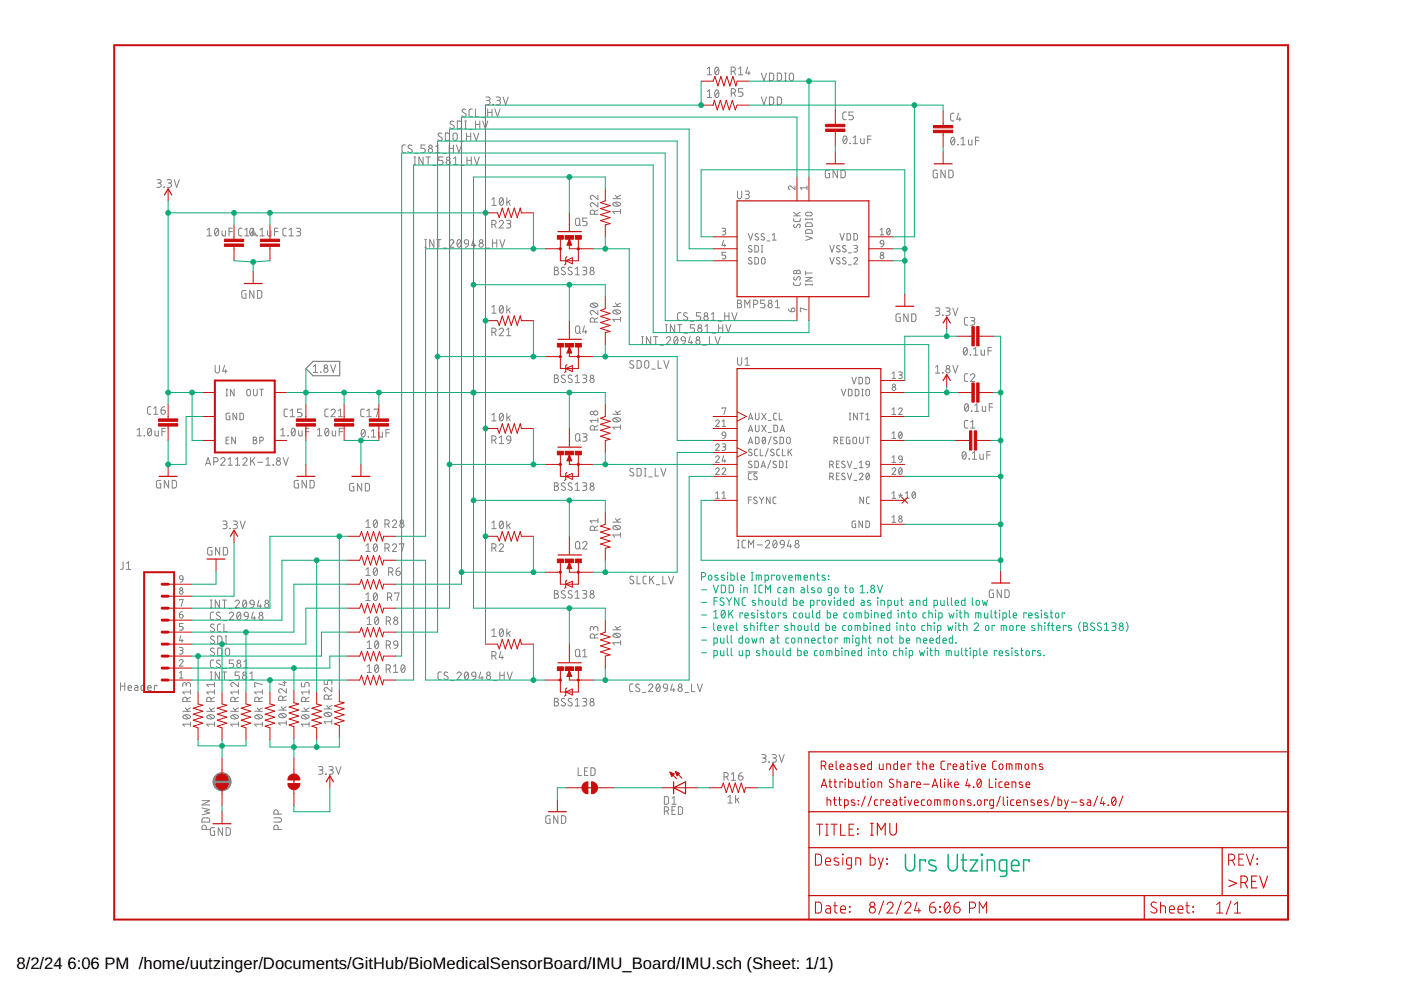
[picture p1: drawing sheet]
<svg xmlns="http://www.w3.org/2000/svg" width="297mm" height="210mm" viewBox="0 0 297 210" stroke-linecap="round" stroke-linejoin="round" font-family="sans-serif">
<defs><g id="words">
<g font-size="3.5">
<text x="3.5" y="205.4">8/2/24</text>
<text x="14.3" y="205.4">6:06 PM /home/uutzinger/Documents/GitHub/BioMedicalSensorBoard/IMU_Board/IMU.sch (Sheet: 1/1)</text>
</g>
</g></defs>
<g fill="none" stroke="#808080" stroke-width=".21">
<path d="M150 19.4l.4-.4v1.7M150 14.6l.4-.4v1.7M150 15.9h.9M151.7 19.2l.3-.2a.97 .97 0 0 1 0 1.7 1.02 1.02 0 0 1-.3-1.5zM151.7 14.3l.3-.1a.97 .97 0 0 1 0 1.7 1.02 1.02 0 0 1-.3-1.6zM152.3 19.4l-.7 .9M152.3 14.6l-.7 .9M155 15.1h.5a.46 .46 0 0 0 .4-.4 .46 .46 0 0 0-.4-.5h-.5v1.7M155 19.7h.5a.46 .46 0 0 0 .5-.4 .46 .46 0 0 0-.5-.5h-.5v1.6M155.6 15.1l.3 .8M155.6 19.7l.4 .7M156.6 15.9h.9"/>
<path d="M156.6 14.6l.4-.4v1.7M157.5 18.8h-.9v.7h.5a.46 .46 0 0 1 .4 .5 .46 .46 0 0 1-.4 .4h-.5M158.5 14.2l-.4 1.3h.9M158.8 15.1v.8M161.4 15.5l.6 1.6 .5-1.6M163.1 15.5h.7l.2 .3v.9l-.2 .4h-.7zM164.8 15.5h.6l.3 .3v.9l-.3 .4h-.6zM166.4 15.5h.3M166.4 17.1h.3M166.6 15.5v1.6M167.5 15.6l.3-.1 .3 .1 .2 1.1a.46 .46 0 0 1-.5 .4 .46 .46 0 0 1-.5-.4zM33.3 38.1h.5a.36 .36 0 0 1 .4 .4 .36 .36 0 0 1-.4 .3h-.4"/>
<path d="M33.7 38.8a.46 .46 0 0 1 .5 .5 .46 .46 0 0 1-.5 .4h-.4M34.8 39.6l.1 .1zM35.5 38.1h.5a.36 .36 0 0 1 .4 .4 .36 .36 0 0 1-.4 .3h-.4M35.9 38.8a.46 .46 0 0 1 .5 .5 .46 .46 0 0 1-.5 .4h-.4M36.9 38.1l.6 1.6 .5-1.6M86 30.7l-.5 .1-.3 .3 .1 1 .2 .2 .5 .1M87.3 30.9l-.5-.1-.3 .3 .1 .2 .6 .4a.38 .38 0 0 1 .1 .5 .38 .38 0 0 1-.5 .1l-.3-.2M87.8 34.9h.3M87.8 33.3h.3M87.9 32.5h.8M88 33.3v1.6M89.7 33.3v1.6l-.9-1.6v1.6"/>
<path d="M90.1 30.7h-.8v.8h.5a.46 .46 0 0 1 .4 .4 .46 .46 0 0 1-.4 .5h-.5M90.3 33.3h.9M90.8 33.3v1.6M91.7 35.1h.7M92.4 32.4h.9M92.4 31.1l.4-.4v1.7M93.7 28.3l-.6-.1-.2 .4 .1 .2 .6 .3a.38 .38 0 0 1 .1 .6 .38 .38 0 0 1-.5 .1l-.3-.2M93.9 32.5h.7M93.9 33.3h-.9v.7h.6a.46 .46 0 0 1 .3 .4 .46 .46 0 0 1-.3 .5h-.6M94.4 28.2h.6l.3 .3v1l-.3 .3h-.6zM95.2 31.5h.9M95.2 30.7v1.7"/>
<path d="M96.1 30.7v1.7M96.2 28.3l.3-.1 .3 .1 .1 1.1a.46 .46 0 0 1-.4 .4 .46 .46 0 0 1-.5-.4zM96.2 34.9h.8M96.2 33.6l.4-.3v1.6M96.2 25.8l-.4-.1-.4 .3 .1 .2 .6 .4a.38 .38 0 0 1 .1 .5 .38 .38 0 0 1-.5 .2l-.3-.2M96.8 30.7l.5 1.7 .6-1.7M97 25.7h.6l.2 .2v1.1l-.2 .2-.6 .1zM97.5 30h.8M97.6 35.1h.8M98.5 25.7h.4M98.5 27.3h.4M98.7 25.7v1.6"/>
<path d="M98.7 23.3l-.4-.2-.3 .4 .1 .2 .6 .4a.38 .38 0 0 1 .1 .5 .38 .38 0 0 1-.5 .1l-.4-.2M98.9 28.2v1.6M98.9 28.9h.9M99 34h.9M99 33.3v1.6M99.4 27.5h.8M99.8 28.2v1.6M99.9 33.3v1.6M100.2 23.1l-.5 .1-.3 .3 .1 1 .2 .2h.5M100.4 28.2l.6 1.6 .5-1.6M100.5 33.3l.6 1.6 .5-1.6M100.8 23.1v1.6h.7"/>
<path d="M100.8 25.7v1.6M100.8 26.4h.9M101.7 25.7v1.6M102 24.9h.8M102.3 25.7l.6 1.6 .5-1.6M103 20.6h.5a.36 .36 0 0 1 .4 .3 .36 .36 0 0 1-.4 .4h-.3M103.4 23.1v1.6M103.4 23.8h.9M103.5 21.3a.46 .46 0 0 1 .4 .4 .46 .46 0 0 1-.4 .5h-.5M104.3 23.1v1.6M104.5 22.1l.1 .1zM104.9 23.1l.6 1.6 .5-1.6"/>
<path d="M105.2 20.6h.5a.36 .36 0 0 1 .4 .3 .36 .36 0 0 1-.4 .4h-.3M105.7 21.3a.46 .46 0 0 1 .4 .4 .46 .46 0 0 1-.4 .5h-.5M106.7 20.6l.5 1.6 .6-1.6M150 20.7h.9M161.4 20.6l.6 1.6 .5-1.6M163.1 20.6h.7l.2 .2v1l-.2 .4h-.7zM164.8 20.6h.6l.3 .2v1l-.3 .4h-.6zM168.6 39.4v.8l-.8-.7a.38 .38 0 0 0-.6 .2 .38 .38 0 0 0 .3 .5M171.1 39.8h-1.4l.3 .4M171.1 39.4v.8M175.9 36.1h-.7l-.2 .2v1l.2 .4h.7v-.9h-.3M177.5 36.1v1.6l-.9-1.6v1.6"/>
<path d="M178.3 36.1h.6l.3 .2v1l-.3 .4h-.6zM178.9 28.9l.3-.1a.97 .97 0 0 1 0 1.7 1.02 1.02 0 0 1-.3-1.6zM179.4 23.7l-.5 .1-.2 .3 .1 1.2 .6 .1M179.5 29.2l-.7 .9M180.2 30.4l.1 .1zM180.9 30.5h.9M180.9 29.2l.4-.4v1.7M180.9 23.7h-.9v.8h.6a.46 .46 0 0 1 .3 .4 .46 .46 0 0 1-.3 .5h-.6M182.5 29.4v.9l.3 .2h.4v-1.1M184 29.5h.7M184.7 28.8h-.7v1.7M198.7 36.1h-.6l-.2 .2-.1 1 .3 .4h.6v-.9h-.2"/>
<path d="M200.4 36.1v1.6l-.9-1.6v1.6M201.2 36.1h.6l.2 .2 .1 1-.3 .4h-.6zM201.8 29.2l.2-.1a.97 .97 0 0 1 0 1.6 1.02 1.02 0 0 1-.2-1.5zM202.3 24h-.5l-.3 .4 .2 1.1 .6 .1M202.4 29.4l-.7 1M203.1 30.6v.1zM203.2 24l-.3 1.3h.9M203.5 24.9v.7M203.8 30.7h.8M203.8 29.4l.4-.3v1.6M205.3 29.6l.1 .9 .2 .2h.5v-1.1M206.8 29.8h.7"/>
<path d="M207.5 29.1h-.7v1.6M43.9 50h.9M43.9 48.7l.5-.3v1.6M45.7 48.5l.2-.1a.97 .97 0 0 1 0 1.6 1.02 1.02 0 0 1-.2-1.5zM46.3 48.7l-.7 1M47.1 48.9v.9l.2 .2h.5v-1.1M48.6 49.1h.7M49.3 48.4h-.7v1.6M51.3 48.4h-.5l-.2 .3v1.1l.2 .2h.5M51.9 50h.9M51.9 48.7l.4-.3v1.6M53.1 48.5l.2-.1a.8 .8 0 0 1 .6 .6 .8 .8 0 0 1-.2 .8l-.3 .2a1.04 1.04 0 0 1-.3-1.5z"/>
<path d="M53.8 48.7l-.8 1M53.8 48.4l-.4 1.3h1M54.1 49.3v.7M54.4 49.9l.1 .1zM55.1 50h.9M55.1 48.7l.5-.3v1.6M56.7 48.9v.9l.3 .2h.4v-1.1M58.2 49.1h.7M58.9 48.4h-.7v1.6M60.7 48.4h-.5l-.2 .3v1.1l.2 .2h.5M61.3 50h.9M61.3 48.7l.4-.3v1.6"/>
<path d="M62.8 48.4h.6a.36 .36 0 0 1 .4 .3 .36 .36 0 0 1-.4 .4h-.4M63.3 49.1a.46 .46 0 0 1 .5 .5 .46 .46 0 0 1-.5 .4h-.5M90.1 52.4h.3M90.1 50.8h.3M90.3 50.8v1.6M92 50.8v1.6l-.9-1.6v1.6M92.6 50.8h.9M93 50.8v1.6M94 52.6h.7M95.3 51.2a.44 .44 0 0 1 .6-.4 .44 .44 0 0 1 .2 .7l-.8 .9h.9M97.1 50.9l.1-.1a.8 .8 0 0 1 .7 .6 .8 .8 0 0 1-.3 .8l-.3 .2a1.04 1.04 0 0 1-.2-1.5zM97.7 51.2l-.7 .9"/>
<path d="M98.6 50.9l.3-.1 .3 .1 .1 .8-.7-.1-.2-.4zM99.3 51.7l-.1 .4-.6 .3M100.4 50.8l-.4 1.3h.9M100.6 51.7v.7M103.1 52.6h.7M104.3 47.6h.4a.44 .44 0 0 0 .5-.4 .44 .44 0 0 0-.5-.5h-.4v1.6M104.3 42.3l.4-.4v1.6M104.3 43.5h.9M104.4 50.8v1.6M104.4 51.5h.9M104.8 47.6l.4 .7M105.3 50.8v1.6"/>
<path d="M105.8 47.1a.45 .45 0 0 1 .7-.4 .45 .45 0 0 1 .1 .7l-.8 .9h.9M106 50.8l.5 1.6 .5-1.6M106 42l.3-.1a.97 .97 0 0 1 0 1.6 1.02 1.02 0 0 1-.3-1.5zM106.7 42.3l-.8 .9M107.4 46.7h.5a.36 .36 0 0 1 .4 .4 .36 .36 0 0 1-.4 .3h-.3M107.5 41.9v1.6M107.8 42.8l.4 .7M107.8 47.4a.46 .46 0 0 1 .5 .5 .46 .46 0 0 1-.5 .4h-.4M108.2 42.5l-.7 .5M117.5 56.6h.5a.36 .36 0 0 1 .3 .4 .36 .36 0 0 1-.3 .4 .46 .46 0 0 1 .4 .4 .46 .46 0 0 1-.4 .5h-.5zM117.5 57.4h.5M119.8 56.8l-.5-.1-.3 .3 .1 .2 .6 .4a.37 .37 0 0 1 .1 .5 .37 .37 0 0 1-.5 .1l-.3-.2"/>
<path d="M121.2 56.8l-.1-.1a.38 .38 0 0 0-.6 .1 .38 .38 0 0 0 .1 .5l.6 .3a.41 .41 0 0 1 0 .6 .41 .41 0 0 1-.6 0l-.2-.2M121.9 57l.5-.4v1.7M121.9 58.3h1M122.2 46.4l.3-.2 .3 .2 .1 1a.44 .44 0 0 1-.4 .5 .44 .44 0 0 1-.5-.5zM122.7 47.5l.4 .4M123.5 56.6h.6a.36 .36 0 0 1 .3 .4 .36 .36 0 0 1-.3 .4h-.4M124 57.4a.46 .46 0 0 1 .4 .4 .46 .46 0 0 1-.4 .5h-.5M124.5 46.2h-1v.7h.6a.46 .46 0 0 1 .4 .5 .46 .46 0 0 1-.4 .5h-.6M126 45.4v-.4a.46 .46 0 0 0-.4-.5 .46 .46 0 0 0-.5 .5v.4h1.7M126.8 43v.9l-.9-.8a.45 .45 0 0 0-.8 .1 .45 .45 0 0 0 .4 .7M126.8 41.4v.9l-.9-.8a.45 .45 0 0 0-.8 .2 .45 .45 0 0 0 .4 .6M126.8 44.5l-.8 .4"/>
<path d="M129.9 42.1h1.7M130 43.1a1.06 1.06 0 0 1 1.6 .2 .95 .95 0 0 1-1.7 0zM130.3 42.9l.9 .7M130.5 41.4l.5 .7M131.6 44.4v.9M131.6 44.9h-1.7l.4 .4M131.6 41.4l-.8 .4M153.1 48.4h.6l.2 .2-.2 .4h-.5M153.4 50.9l-.3 1.1h.8M153.5 49a.39 .39 0 0 1 .4 .4 .39 .39 0 0 1-.4 .4h-.4M153.6 51.7v.6M153.9 53.5h-.8v.6h.5a.4 .4 0 0 1 .3 .4 .4 .4 0 0 1-.3 .4h-.5"/>
<path d="M156.4 40.5v1.2a.44 .44 0 0 0 .4 .4 .44 .44 0 0 0 .4-.4v-1.2M158 40.5h.5a.36 .36 0 0 1 .4 .4 .36 .36 0 0 1-.4 .3h-.4M158.4 41.2a.46 .46 0 0 1 .5 .5 .46 .46 0 0 1-.5 .4h-.4M158.7 49.5l.4 1.4 .5-1.4M159.4 52.2l-.5-.1-.2 .3 .6 .5a.35 .35 0 0 1 0 .5 .35 .35 0 0 1-.5 0l-.1-.1M159.4 54.7l-.5-.1-.2 .3 .6 .5a.35 .35 0 0 1 0 .5 .35 .35 0 0 1-.5 0l-.1-.1M160 52l.6 .1 .2 .2v.8l-.2 .3h-.6zM160 54.6h.6l.2 .2v.8l-.2 .4h-.6zM160.8 49.6l-.4-.1-.3 .3 .7 .7a.39 .39 0 0 1-.3 .4 .39 .39 0 0 1-.4-.2M161.4 52h.3M161.4 53.4h.3M161.6 54.7l.2-.1 .3 .1 .1 .9a.38 .38 0 0 1-.4 .4 .38 .38 0 0 1-.3-.4z"/>
<path d="M161.6 52v1.4M162.1 49.6l-.4-.1-.3 .3 .1 .2 .5 .3a.35 .35 0 0 1 0 .6 .35 .35 0 0 1-.5-.1l-.1-.1M162.6 51.1h.6M163.8 49.8l.3-.3v1.4M163.8 50.9h.7M168.3 46.4v.4l.3 .2h.9l.2-.2v-.4M168.3 59.9v.4l.3 .2h.9l.2-.2v-.4M168.3 45.8h1.4M168.3 45l.8 .8M168.4 47.6l-.1 .5 .3 .2 .5-.6a.38 .38 0 0 1 .6 0 .38 .38 0 0 1-.2 .6M168.4 58.7a.35 .35 0 0 0-.1 .5 .35 .35 0 0 0 .5 0l.3-.4a.38 .38 0 0 1 .6 0 .38 .38 0 0 1-.2 .6M168.4 57.4l.3-.1 .2 .3a.39 .39 0 0 1 .4-.3 .39 .39 0 0 1 .4 .3v.4h-1.4z"/>
<path d="M168.9 57.6v.4M169.7 45l-.9 .5M170.8 50l1.4 .5-1.4 .5M170.8 46.3v.3M170.8 57.5v.8M170.8 46.5h1.4M170.8 58.8h1.4l-1.4 .8h1.4M170.8 57.9h1.4M170.9 48.8l1.1-.1 .2 .2v.6h-1.4zM170.9 47.3h1.1l.2 .2v.5h-1.4zM170.9 45.1l.9-.1a.38 .38 0 0 1 .4 .4 .38 .38 0 0 1-.4 .4l-.9-.1zM172.2 46.3v.3"/>
<path d="M175.9 54.6l.5 1.4 .5-1.4M175.9 52l.5 1.4 .5-1.4M178 54.7a.35 .35 0 0 0-.5-.1 .35 .35 0 0 0 0 .6l.4 .2a.32 .32 0 0 1 .2 .5 .32 .32 0 0 1-.5 .1l-.3-.2M178 52.2a.35 .35 0 0 0-.5-.1 .35 .35 0 0 0 0 .5l.4 .3a.32 .32 0 0 1 .2 .4 .32 .32 0 0 1-.5 .1l-.3-.1M178.1 49.5l.4 1.4 .5-1.4M179.3 54.7l-.5-.1-.2 .3 .6 .5a.35 .35 0 0 1 .1 .5 .35 .35 0 0 1-.5 0l-.2-.1M179.3 52.2l-.5-.1-.2 .3 .6 .5a.35 .35 0 0 1 .1 .5 .35 .35 0 0 1-.5 0l-.2-.1M179.6 49.5l.5 .1 .2 .2v.9l-.2 .2h-.5zM179.9 56.2h.6M179.9 53.6h.6M181 54.9a.38 .38 0 0 1 .6-.3 .38 .38 0 0 1 .1 .6l-.7 .8h.8M181 52l.6 .1 .2 .2-.2 .3-.4 .1"/>
<path d="M181 49.5l.6 .1 .2 .2v.9l-.2 .2h-.6zM181.4 52.7a.38 .38 0 0 1 .4 .4 .38 .38 0 0 1-.4 .3h-.4M186.6 49.8h.8M186.6 48.7l.4-.3v1.4M186.7 51.1h.6l.1 .6-.7-.1-.1-.3zM187.4 51.7l-.3 .5-.3 .1M188.2 48.5l.2-.1a.83 .83 0 0 1 0 1.4 .88 .88 0 0 1-.2-1.3zM188.7 48.7l-.7 .8M45.6 77.5v1.1a.46 .46 0 0 0 .5 .5 .46 .46 0 0 0 .4-.5v-1.1M47.6 77.5l-.4 1.2h.9M47.9 78.4v.7M52.2 61.6h-.7l-.2 .2v1.1l.2 .3h.7v-.9h-.3"/>
<path d="M53.8 61.6v1.6l-.9-1.6v1.6M54.6 61.6h.6l.3 .3v.9l-.3 .4h-.6zM66.4 79h1M66.4 77.7l.5-.4v1.7M67.9 78.9l.1 .1zM70.1 77.3l.6 1.7 .5-1.7M104.3 70.5h.4a.44 .44 0 0 0 .5-.5 .44 .44 0 0 0-.5-.4h-.4v1.6M104.3 65.1l.4-.3v1.6M104.3 66.4h.9M104.8 70.5l.4 .7M105.8 69.9a.45 .45 0 0 1 .7-.3 .45 .45 0 0 1 .1 .7l-.8 .9h.9M106 64.9l.3-.1a.97 .97 0 0 1 0 1.6 1.03 1.03 0 0 1-.3-1.5z"/>
<path d="M106.7 65.1l-.8 .9M107.4 71.2h.9M107.4 69.9l.4-.3v1.6M107.5 64.8v1.6M107.8 65.6l.4 .8M108.2 65.3l-.7 .5M117.5 79.5h.5a.36 .36 0 0 1 .3 .4 .36 .36 0 0 1-.3 .3 .46 .46 0 0 1 .4 .5 .46 .46 0 0 1-.4 .4h-.5zM119.8 79.6a.41 .41 0 0 0-.6-.1 .41 .41 0 0 0-.1 .6l.6 .4a.37 .37 0 0 1 .1 .5 .37 .37 0 0 1-.5 .1l-.3-.2M121.2 79.6a.41 .41 0 0 0-.6 0 .41 .41 0 0 0 0 .6l.6 .3a.41 .41 0 0 1 0 .6 .41 .41 0 0 1-.6-.1l-.2-.1M121.9 79.9l.5-.4v1.6M122.2 69.2l.3-.1 .3 .1 .1 1.1a.44 .44 0 0 1-.4 .4 .44 .44 0 0 1-.5-.4zM122.7 70.4l.4 .3"/>
<path d="M123.5 79.5h.6a.36 .36 0 0 1 .3 .4 .36 .36 0 0 1-.3 .3h-.4M123.9 69.1l-.4 1.3h1M124.2 70v.7M125.2 64.5a1 1 0 0 1 1.6 .2 .95 .95 0 0 1-1.7 0zM125.5 64.3l.9 .8M126 68.3v-.5a.46 .46 0 0 0-.4-.4 .46 .46 0 0 0-.5 .4v.5h1.7M126.8 65.8v.9l-.9-.7a.44 .44 0 0 0-.7 .1 .44 .44 0 0 0 .3 .6M126.8 67.4l-.8 .3M129.9 65h1.7M130 65.9a1.03 1.03 0 0 1 1.6 .2 .97 .97 0 0 1-1.7 0zM130.3 65.8l.9 .7M130.5 64.3l.5 .7"/>
<path d="M131.6 67.3v.9M131.6 67.7h-1.7l.4 .5M131.6 64.3l-.8 .4M134.3 76.6a.41 .41 0 0 0-.6-.1 .41 .41 0 0 0 0 .6l.5 .3a.41 .41 0 0 1 .1 .6 .41 .41 0 0 1-.7 0l-.1-.1M135.1 76.5h.6l.2 .2v1.1l-.2 .2-.6 .1zM136 73h.4M136 71.4h.4M136.2 71.4v1.6M136.8 76.6l.3-.1 .3 .1 .2 1a.44 .44 0 0 1-.5 .5 .44 .44 0 0 1-.4-.5zM138 71.4v1.6l-.9-1.6v1.6M138.2 78.3h.7M138.6 71.4h.9"/>
<path d="M139 71.4v1.6M139.5 76.5v1.6h.8M140 73.2h.7M140.7 76.5l.6 1.6 .5-1.6M141.1 70.5h.4M141.1 68.8h.4M141.3 71.7a.44 .44 0 0 1 .6-.3 .44 .44 0 0 1 .1 .7l-.7 .9h.9M141.3 68.8v1.7M143 71.5l.3-.1a.97 .97 0 0 1 0 1.6 1.03 1.03 0 0 1-.3-1.5zM143 68.8v1.7l-.9-1.7v1.7M143.7 71.7l-.8 .9M143.7 68.8h.8"/>
<path d="M144.1 68.8v1.7M144.4 66.3h-.5l-.2 .4v1l.2 .2h.5M144.5 71.5l.4-.1 .3 .1 .1 .8-.8-.1-.1-.4zM145.1 70.6h.7M145.3 72.3l-.1 .4-.6 .3M145.7 66.4a.41 .41 0 0 0-.6-.1 .41 .41 0 0 0-.1 .6l.6 .3a.41 .41 0 0 1 .1 .7 .41 .41 0 0 1-.6-.1l-.2-.1M146.3 71.4l-.3 1.2h.9M146.3 68.1h.8M146.6 72.3v.7M147.3 68.8h-.9v.8h.5a.46 .46 0 0 1 .4 .4 .46 .46 0 0 1-.4 .5h-.5M148.6 66.3h-.9v.7h.5a.46 .46 0 0 1 .4 .5 .46 .46 0 0 1-.4 .4h-.5M149 73.2h.8"/>
<path d="M149.5 70.5h.9M149.5 69.2l.4-.4v1.7M150.4 71.4v1.6h.7M150.8 67.9h.9M150.8 66.7l.4-.4v1.6M151 70.6h.7M151.6 71.4l.5 1.6 .6-1.6M152.3 68.1h.7M152.4 69.6h.8M152.4 68.8v1.7M153.2 68.8v1.7M153.6 66.3v1.6"/>
<path d="M153.6 67h1M153.9 68.8l.5 1.7 .6-1.7M154.6 66.3v1.6M155.2 66.3l.5 1.6 .6-1.6M156.4 63.6h.4a.36 .36 0 0 1 .4 .4 .36 .36 0 0 1-.4 .3 .46 .46 0 0 1 .4 .5 .46 .46 0 0 1-.4 .5h-.4zM156.4 75.8v1.2a.44 .44 0 0 0 .4 .4 .44 .44 0 0 0 .4-.4v-1.2M156.4 64.3h.4M157.9 65.3v-1.7l.6 .9 .5-.9v1.7M158 76.2l.4-.4v1.6M158 77.4h.9M159.8 64.5h.4a.46 .46 0 0 0 .5-.4 .46 .46 0 0 0-.5-.5h-.4v1.7M162.2 63.6h-.9v.7h.5a.46 .46 0 0 1 .4 .5 .46 .46 0 0 1-.4 .5h-.5"/>
<path d="M164.4 65.3h.9M164.4 64l.4-.4v1.7M167.2 65.5l.2 .5 .4 .1M167.9 65.4a.39 .39 0 0 1 .6 .1 .39 .39 0 0 1-.3 .6h-.4zM170.8 60.2v.3M170.8 60.4h1.4M171.1 65.7l-1.4-.4v.8h.1M172.2 60.2v.3M180.6 80l.5 1.4 .4-1.4M182.1 80h.5l.3 .2v1l-.3 .2h-.5zM183.6 80h.5l.2 .2v1l-.2 .2h-.5zM189.1 79.2l.4-.3v1.4"/>
<path d="M190.5 78.9h.5l.3 .2-.2 .4h-.4M190.9 66.5l-.7 .1-.2 .2v1l.2 .3 .7 .1v-.9h-.3M190.9 79.5a.38 .38 0 0 1 .4 .4 .38 .38 0 0 1-.4 .4h-.4M192.5 66.5v1.7l-.9-1.7v1.7M193.3 66.5l.6 .1 .3 .2v.9l-.3 .4-.6 .1zM198.4 65.3h.5a.36 .36 0 0 1 .3 .3 .36 .36 0 0 1-.3 .4h-.4M198.4 77.8l.4-.3v1.6M198.4 79.1h.8M198.8 66a.46 .46 0 0 1 .4 .5 .46 .46 0 0 1-.4 .4h-.4M199.8 66.8l.1 .1zM199.8 79l.1 .1zM200.5 65.3h.6a.36 .36 0 0 1 .3 .3 .36 .36 0 0 1-.3 .4h-.4"/>
<path d="M201 66a.46 .46 0 0 1 .4 .5 .46 .46 0 0 1-.4 .4h-.5M202 65.3l.5 1.6 .6-1.6M202 77.5l.5 1.6 .6-1.6M204.4 73.8l.3-.1a.97 .97 0 0 1 0 1.6 1.03 1.03 0 0 1-.3-1.5zM205 74l-.7 .9M205.2 79.2l-.5 .1-.2 .3 .1 1.2 .6 .1M205.2 67.3h-.5l-.2 .4 .1 1.1 .6 .1M205.7 75.2l.1 .1zM205.8 79.6a.44 .44 0 0 1 .6-.3 .44 .44 0 0 1 .1 .7l-.7 .9h.9M205.8 67.3h.5a.36 .36 0 0 1 .4 .4 .36 .36 0 0 1-.4 .3h-.3M206.2 68a.46 .46 0 0 1 .5 .5 .46 .46 0 0 1-.5 .4h-.4M206.4 75.3h.9"/>
<path d="M206.4 74l.5-.3v1.6M208 74.2v.9l.3 .2h.4v-1.1M209.5 74.4h.7M210.2 73.7h-.7v1.6M29.1 92.4h.9M29.1 91.2l.4-.4v1.6M30.6 92.3v.1zM31.5 90.9l.2-.1a.95 .95 0 0 1 0 1.6 1 1 0 0 1-.2-1.5zM32 86.2l-.5 .1-.2 .3v1l.2 .2h.5M32.1 91.2l-.8 .9M32.6 87.8h.9M32.6 86.6l.4-.4v1.6"/>
<path d="M32.9 91.3v1l.2 .1h.5v-1.1M34.1 87h.6a.46 .46 0 0 1 .4 .5 .46 .46 0 0 1-.5 .4 .46 .46 0 0 1-.5-.5zM34.3 91.5h.8M34.9 86.2l-.4 .2-.4 .6M35.1 90.8h-.8v1.6M43.6 98.6l.5-1.6 .6 1.6M43.7 98.2h.8M45.3 97.9h.5a.44 .44 0 0 0 .4-.4 .44 .44 0 0 0-.4-.5h-.5v1.6M46.8 97.4a.44 .44 0 0 1 .6-.4 .44 .44 0 0 1 .2 .7l-.8 .9h.9M47.9 93.3h.5M47.9 83.9h.4M47.9 82.5h.4"/>
<path d="M48.1 82.5v1.4M48.4 98.6h.9M48.4 97.4l.4-.4v1.6M48.6 92.7h-.7v1.4h.7M48.7 87.6h-.6l-.1 .2-.1 .9 .2 .3h.6v-.8h-.2M49.6 82.5v1.4l-.7-1.4v1.4M49.9 92.7v1.4l-.8-1.4v1.4M49.9 98.6h.9M49.9 97.4l.5-.4v1.6M50.2 87.6v1.4l-.8-1.4v1.4M50.9 87.6h.5l.2 .2v.8l-.2 .4h-.5zM51.5 97.4a.44 .44 0 0 1 .6-.4 .44 .44 0 0 1 .2 .7l-.8 .9h.9"/>
<path d="M52.5 82.6h.5l.1 .9a.39 .39 0 0 1-.4 .4 .39 .39 0 0 1-.4-.4zM53.1 97v1.6M53.5 97.6l.5 1M53.7 92.7l.6 .1v.4l-.2 .1a.39 .39 0 0 1 .4 .4 .39 .39 0 0 1-.4 .4h-.4zM53.7 93.3h.4M53.7 82.5v1a.39 .39 0 0 0 .4 .4 .39 .39 0 0 0 .4-.4v-1M54 97l-.9 1M54.6 98h1.1M55.1 93.5h.4a.39 .39 0 0 0 .3-.4 .39 .39 0 0 0-.3-.4h-.4v1.4M55.1 82.5h.7M55.5 82.5v1.4M56.4 98.6h.9"/>
<path d="M56.4 97.4l.4-.4v1.6M57.9 98.6h.1zM59.5 91.2l.5-.4v1.6M59.5 92.4h1M60 97l.6 1.6 .5-1.6M61 86.7l-.5 .1-.3 .3 .1 1 .2 .2h.5M61 92.3l.1 .1zM61.5 88.3h.9M61.5 87.1l.5-.4v1.6M61.9 90.9l.3-.1a.95 .95 0 0 1 0 1.6 1 1 0 0 1-.3-1.5zM62.5 91.2l-.7 .9M63.3 91.3l.1 1 .2 .1h.5v-1.1"/>
<path d="M64 86.7h-.9v.8h.5a.45 .45 0 0 1 .4 .4 .45 .45 0 0 1-.4 .4h-.5M64.8 91.5h.7M65.5 90.8h-.7v1.6M67.3 92.4h.9M67.3 91.2l.4-.4v1.6M69 90.9l.3-.1a.95 .95 0 0 1 0 1.6 1 1 0 0 1-.3-1.5zM69.6 86.7l-.5 .1-.2 .3v1l.2 .2h.5M69.7 91.2l-.8 .9M70.2 87.1a.45 .45 0 0 1 .6-.3 .45 .45 0 0 1 .2 .7l-.8 .8h.9M70.4 91.3l.1 1 .2 .1h.5v-1.1M71.7 88.3h.9M71.7 87.1l.5-.4v1.6"/>
<path d="M71.9 91.5h.7M72.6 90.8h-.7v1.6M76.8 91.2l.2-.1a.93 .93 0 0 1 0 1.6 1.02 1.02 0 0 1-.2-1.5zM77.2 86.7l-.5 .1-.2 .3v1l.2 .2h.5M77.4 91.4l-.8 .9M77.8 88.3h.9M77.8 87.1l.5-.4v1.6M78.1 92.6v.1zM78.7 92.7h1M78.7 91.4l.5-.3v1.6M79.4 86.9v-.2h.9l-.5 1.6M80.3 91.6l.1 .9 .2 .2h.5v-1.1"/>
<path d="M81.8 91.8h.7M82.5 91.1h-.7v1.6M104.3 93.3h.4a.46 .46 0 0 0 .5-.4 .46 .46 0 0 0-.5-.5h-.4v1.6M104.3 88l.4-.4v1.6M104.3 89.2h.9M104.8 93.3l.4 .7M105.8 92.8l.5-.4v1.6M105.8 94h.9M106 87.7l.3-.1a.95 .95 0 0 1 0 1.6 1 1 0 0 1-.3-1.5zM106.7 88l-.8 .9M107.5 87.6v1.6M107.5 92.6l.3-.2 .4 .2 .1 .7-.8-.1-.1-.3z"/>
<path d="M107.8 88.5l.4 .7M108.2 88.2l-.7 .5M108.3 93.3l-.3 .6-.4 .1M117.5 80.2h.5M121.9 81.1h1M122.2 92.1l.3-.2 .3 .2 .1 1a.44 .44 0 0 1-.4 .5 .44 .44 0 0 1-.5-.5zM122.7 93.2l.4 .4M123.5 91.9h.6a.36 .36 0 0 1 .4 .4 .36 .36 0 0 1-.4 .4h-.4M124 80.2a.46 .46 0 0 1 .4 .5 .46 .46 0 0 1-.4 .4h-.5M124 92.7a.44 .44 0 0 1 .5 .4 .44 .44 0 0 1-.5 .5h-.5M126 91.1v-.4a.46 .46 0 0 0-.4-.5 .46 .46 0 0 0-.5 .5v.4h1.7M126.8 89.1h-1.7l.4 .5"/>
<path d="M126.8 88.7v.9M126.8 90.2l-.8 .4M129.9 87.8h1.7M130 88.8a1.03 1.03 0 0 1 1.6 .2 .97 .97 0 0 1-1.7 0zM130.3 88.6l.9 .8M130.5 87.1l.5 .7M131.6 90.1v.9M131.6 90.6h-1.7l.4 .4M131.6 87.1l-.8 .4M134.3 99.4a.41 .41 0 0 0-.6 0 .41 .41 0 0 0 0 .6l.5 .2a.44 .44 0 0 1 0 .7 .44 .44 0 0 1-.7-.2M135.1 99.3h.6l.2 .3v1l-.2 .3h-.6zM136.6 99.3h.4"/>
<path d="M136.8 99.3v1.6M138.9 99.3v1.6h.7M140.1 99.3l.6 1.6 .5-1.6M151.7 89.3a.38 .38 0 0 1 .6-.2 .38 .38 0 0 1 .1 .6l-.7 .7h.8M151.7 94.4a.39 .39 0 0 1 .6-.3 .39 .39 0 0 1 .1 .6l-.7 .8h.8M151.7 99.5a.39 .39 0 0 1 .6-.3 .39 .39 0 0 1 .1 .6l-.7 .8h.8M151.7 97a.39 .39 0 0 1 .6-.3 .39 .39 0 0 1 .1 .6l-.7 .7h.8M153.1 94.1h.5l.3 .3-.2 .3h-.5M153.1 99.5a.38 .38 0 0 1 .5-.3 .38 .38 0 0 1 .2 .6l-.7 .8h.8M153.1 89.3l.4-.3v1.4M153.1 86.7v-.2h.8l-.4 1.4M153.1 90.4h.8"/>
<path d="M153.2 91.7l.3-.1 .3 .1 .1 .7-.7-.1zM153.4 96.6l-.3 1.1h.8M153.5 94.7a.38 .38 0 0 1 .4 .4 .38 .38 0 0 1-.4 .4h-.4M153.6 97.4v.6M153.9 92.4l-.3 .5-.4 .1M158.7 94.1l.4-1.4 .5 1.4M158.7 91.5l.4-1.4 .5 1.4M158.7 89l.4-1.4 .5 1.4M158.8 93.7h.7M158.8 91.2h.7M158.8 88.7h.7M159.4 95.4l-.5-.2-.2 .3 .6 .5a.39 .39 0 0 1-.1 .7 .39 .39 0 0 1-.5-.3"/>
<path d="M159.4 97.9l-.5-.1-.2 .3 .6 .5a.39 .39 0 0 1-.1 .6 .39 .39 0 0 1-.5-.2M160 97.8h.6l.2 .2v.8l-.2 .3-.6 .1zM160.2 92.7h.5l.2 .2v1l-.2 .2h-.5zM160.2 90.1v1.1a.38 .38 0 0 0 .3 .3 .38 .38 0 0 0 .4-.3v-1.1M160.2 87.6v1a.38 .38 0 0 0 .3 .4 .38 .38 0 0 0 .4-.4v-1M160.6 95.2h-.4l-.2 .3v.9l.2 .2h.4M161.2 95.2v1.4h.6M161.4 99.2l.4-1.4 .5 1.4M161.5 90.1l.9 1.4M161.5 98.8h.7M161.5 87.6l.9 1.4M161.8 92.8l.2-.1a.83 .83 0 0 1 0 1.4 .88 .88 0 0 1-.2-1.3z"/>
<path d="M162.3 93l-.7 .8M162.4 90.1l-.9 1.4M162.4 87.6l-.9 1.4M162.9 91.7h.6M162.9 95.1l-.6 1.7M162.9 89.2h.6M163.4 97.6l-.6 1.7M163.5 92.5l-.6 1.7M164.1 95.4l-.5-.2-.2 .3 .6 .5a.39 .39 0 0 1-.1 .7 .39 .39 0 0 1-.5-.3M164.1 90.1l.5 .1 .2 .2 .1 .8-.3 .3h-.5zM164.6 97.9a.35 .35 0 0 0-.6-.1 .35 .35 0 0 0 .1 .5l.4 .3a.38 .38 0 0 1-.1 .6 .38 .38 0 0 1-.5-.2M164.7 87.6h-.5l-.2 .3 .1 .9 .1 .2h.5"/>
<path d="M164.7 92.8l-.2-.1a.33 .33 0 0 0-.4 .1 .33 .33 0 0 0 .1 .5l.4 .2a.35 .35 0 0 1 .1 .5 .35 .35 0 0 1-.6 0l-.1-.1M165.2 87.6v1.4h.7M165.2 97.8h.6l.2 .2v.9l-.2 .2-.6 .1zM165.3 95.2h-.4l-.2 .3v.9l.2 .2h.4M165.4 92.7h.5l.2 .2v1l-.2 .2h-.5zM165.4 91.5l.5-1.4 .4 1.4M165.5 91.2h.7M165.9 95.2v1.4h.6M166.6 97.8h.3M166.6 99.2h.3M166.8 97.8v1.4M166.9 92.8h.5l.2 .9a.39 .39 0 0 1-.4 .4 .39 .39 0 0 1-.4-.4z"/>
<path d="M167.1 95.2v1.4M167.4 95.8l.5 .8M167.9 95.2l-.8 .9M175.9 98.6h.4a.39 .39 0 0 0 .4-.4 .39 .39 0 0 0-.4-.4h-.4v1.4M176.4 98.6l.3 .6M176.8 93.5h.4a.39 .39 0 0 0 .4-.4 .39 .39 0 0 0-.4-.4h-.4v1.4M177.3 93.5l.3 .6M177.3 98.4h.5M177.9 97.8h-.6v1.4h.6M178.2 93.3h.5M178.4 82.5l.5 1.4 .4-1.4M178.9 92.7h-.7v1.4h.7"/>
<path d="M179.1 97.9a.35 .35 0 0 0-.5-.1 .35 .35 0 0 0 0 .5l.4 .3a.39 .39 0 0 1 0 .6 .39 .39 0 0 1-.6-.2M179.7 97.8l.4 1.4 .5-1.4M179.9 82.5l.5 .1 .2 .2 .1 .7-.3 .4h-.5zM180.1 89h.3M180.1 87.6h.3M180.2 92.7h-.6l-.1 .2-.1 .9 .2 .3h.6v-.8h-.2M180.2 87.6v1.4M181 92.8h.5l.1 .9a.39 .39 0 0 1-.4 .4 .39 .39 0 0 1-.4-.4zM181.1 99.3h.6M181.3 82.5l.6 .1 .2 .2v.7l-.2 .4h-.6zM181.8 87.6v1.4l-.8-1.4v1.4M182.2 99.2h.8"/>
<path d="M182.2 98.1l.4-.3v1.4M182.2 92.7v1a.39 .39 0 0 0 .4 .4 .39 .39 0 0 0 .4-.4v-1M182.3 87.6h.8M182.7 87.6v1.4M182.7 83.9h.3M182.7 82.5h.3M182.9 82.5v1.4M183.6 87.9l.4-.3v1.4M183.6 92.7h.7M183.6 89h.7M183.7 82.6h.5l.1 .9a.38 .38 0 0 1-.3 .4 .38 .38 0 0 1-.4-.4zM183.7 97.9h.5l.1 .7-.6-.2z"/>
<path d="M184 92.7v1.4M184.3 98.6l-.1 .3-.5 .3M189.1 99.5a.39 .39 0 0 1 .6-.3 .39 .39 0 0 1 .1 .6l-.7 .8h.8M189.1 86.8l.4-.3v1.4M189.1 91.9l.4-.3v1.4M189.1 97l.4-.4v1.4M189.1 87.9h.8M189.1 93h.8M189.1 80.3h.8M189.1 98h.8M190.5 86.8a.38 .38 0 0 1 .6-.3 .38 .38 0 0 1 .1 .6l-.7 .8h.8M190.6 96.8l.3-.2 .3 .2 .1 .6-.7-.1z"/>
<path d="M190.7 91.7l.2-.1a.83 .83 0 0 1 0 1.4 .87 .87 0 0 1-.2-1.3zM190.7 99.3l.2-.1a.83 .83 0 0 1 0 1.4 .87 .87 0 0 1-.2-1.3zM191.2 91.9l-.6 .8M191.2 99.5l-.6 .8M191.3 97.4l-.1 .4-.5 .2M204.2 95.9l.2-.1a.95 .95 0 0 1 0 1.6 1 1 0 0 1-.2-1.5zM204.7 85.7l.2-.1a.95 .95 0 0 1 0 1.6 1 1 0 0 1-.2-1.5zM204.8 96.1l-.7 .9M205.2 89.2h-.5l-.2 .3v1.1l.2 .1 .5 .1M205.3 86l-.7 .8M205.5 97.3v.1zM205.8 90.8h.9"/>
<path d="M205.8 89.5l.4-.3v1.6M206 87.1l.1 .1zM206.2 97.4h.9M206.2 96.1l.4-.3v1.6M206.7 87.2h.9M206.7 86l.4-.4v1.6M207.8 96.3v.9l.2 .2h.5v-1.1M208.3 86.1v.9l.1 .2h.6v-1.1M209.2 96.5h.8M209.7 86.3h.8M210 95.8h-.8v1.6M210.5 85.6h-.8v1.6"/>
<path d="M26.1 119.1v1.4l-.6 .2M26.8 119.5l.5-.4v1.6M34.1 101.9h-.7l-.2 .2v1l.2 .3 .7 .1v-.9h-.3M35.8 101.9v1.6l-1-1.6v1.6M36.5 101.9h.6l.3 .2v.9l-.3 .4-.6 .1zM44.9 116.1h-.5l-.4 .2v1l.2 .4h.7v-.9h-.2M46.6 116.1v1.6l-.9-1.6v1.6M47.2 110.5h.6a.37 .37 0 0 1 .3 .3 .37 .37 0 0 1-.3 .4h-.4M47.3 116.1h.7l.2 .3 .1 .8-.3 .5h-.7zM47.7 111.2a.44 .44 0 0 1 .4 .5 .44 .44 0 0 1-.4 .4h-.5M48.7 112l.1 .1zM49.4 110.5h.6a.37 .37 0 0 1 .3 .3 .37 .37 0 0 1-.3 .4h-.4"/>
<path d="M49.9 111.2a.44 .44 0 0 1 .4 .5 .44 .44 0 0 1-.4 .4h-.5M50.9 110.5l.5 1.6 .6-1.6M63.3 101.9h-.7l-.2 .2v1.2l.2 .1 .7 .1v-.9h-.3M65 101.9v1.6l-.9-1.6v1.6M65.7 101.9h.6l.3 .2v1.1l-.3 .2-.6 .1zM75 102.5h-.7l-.2 .2v1l.2 .4h.7v-.9h-.2M76.7 102.5v1.6l-.9-1.6v1.6M77.4 102.5h.7l.2 .3 .1 .9-.3 .4h-.7zM77.6 110.6l.4-.4v1.6M77.6 115.7l.4-.4v1.6M77.6 116.9h.9M77.6 111.8h.9"/>
<path d="M79.4 115.4l.2-.1a.95 .95 0 0 1 0 1.6 1.02 1.02 0 0 1-.2-1.5zM79.4 110.3l.2-.1a.95 .95 0 0 1 0 1.6 1.02 1.02 0 0 1-.2-1.5zM79.9 115.7l-.7 .9M79.9 110.6l-.7 .9M81.6 116.2h.5a.46 .46 0 0 0 .4-.5 .46 .46 0 0 0-.4-.4h-.5v1.6M81.6 111.1h.5a.46 .46 0 0 0 .4-.4 .46 .46 0 0 0-.4-.5h-.5v1.6M82.2 116.2l.3 .7M82.2 111.1l.3 .7M83.2 115.7a.45 .45 0 0 1 .6-.4 .45 .45 0 0 1 .1 .7l-.7 .9h.9M83.2 110.6a.44 .44 0 0 1 .6-.4 .44 .44 0 0 1 .1 .8l-.7 .8h.9M84.8 115.5v-.2h.8l-.4 1.6M104.3 116.2h.4a.46 .46 0 0 0 .5-.5 .46 .46 0 0 0-.5-.4h-.4v1.6"/>
<path d="M104.3 112.1h.9M104.3 110.8l.4-.3v1.6M104.8 116.2l.4 .7M105.8 115.6a.45 .45 0 0 1 .7-.3 .45 .45 0 0 1 .1 .7l-.8 .9h.9M106 110.6l.3-.1a.97 .97 0 0 1 0 1.6 1 1 0 0 1-.3-1.5zM106.7 110.8l-.8 .9M107.5 110.5v1.6M107.8 111.3l.4 .8M108.2 111l-.7 .6M117.5 102.4h.5a.36 .36 0 0 1 .3 .3 .36 .36 0 0 1-.3 .4 .44 .44 0 0 1 .4 .4 .44 .44 0 0 1-.4 .5h-.5zM117.5 103.1h.5M119.8 102.5a.41 .41 0 0 0-.6-.1 .41 .41 0 0 0-.1 .6l.6 .3a.38 .38 0 0 1 .1 .5 .38 .38 0 0 1-.5 .1l-.3-.1"/>
<path d="M121.2 102.5a.41 .41 0 0 0-.6-.1 .41 .41 0 0 0 0 .6l.6 .3a.44 .44 0 0 1-.1 .7 .44 .44 0 0 1-.7-.2M121.9 102.7l.5-.3v1.6M121.9 104h1M122.2 114.9l.3-.1 .3 .1 .1 1.1a.44 .44 0 0 1-.4 .4 .44 .44 0 0 1-.5-.4zM122.7 116.1l.4 .3M123.5 102.4h.6a.36 .36 0 0 1 .3 .3 .36 .36 0 0 1-.3 .4h-.4M123.5 115.2a.44 .44 0 0 1 .7-.4 .44 .44 0 0 1 .1 .7l-.8 .9h1M124 103.1a.44 .44 0 0 1 .4 .4 .44 .44 0 0 1-.4 .5h-.5M126 112.4v-.4a.46 .46 0 0 0-.4-.5 .46 .46 0 0 0-.5 .5v.4h1.7M126.8 110v.9M126.8 111.5l-.8 .4M126.8 110.4h-1.7l.4 .5"/>
<path d="M129.9 110.7h1.7M130 111.6a1.03 1.03 0 0 1 1.6 .3 .97 .97 0 0 1-1.7 0zM130.3 111.5l.9 .7M130.5 110l.5 .7M131.6 113v.9M131.6 113.4h-1.7l.4 .5M131.6 110l-.8 .4M136.6 100.9h.4M137.5 101.1h.8M151.7 104.6l.4-.3v1.4M151.7 105.7h.8M153.1 104.6l.4-.3v1.4"/>
<path d="M153.1 105.7h.8M156.4 116.2h.3M156.4 114.5h.3M156.5 114.5v1.7M158.1 114.5l-.6 .1-.2 .3 .1 1.1 .1 .1 .6 .1M158.6 100.1h2M158.7 106h.6M158.7 116.2v-1.7l.5 .9 .6-.9v1.7M159.3 100.3h-.4l-.2 .3v.9l.2 .2h.4M159.3 105.4h-.6v1.4M160.5 105.5l-.5-.1-.2 .3 .6 .5a.38 .38 0 0 1-.1 .6 .38 .38 0 0 1-.5-.2M160.5 100.4a.35 .35 0 0 0-.6-.1 .35 .35 0 0 0 .1 .6l.4 .2a.39 .39 0 0 1-.1 .6 .39 .39 0 0 1-.5-.2"/>
<path d="M160.5 115.5h1.1M161 105.4l.5 .6M161.5 106v.8M161.9 105.4l-.4 .6M162.3 114.9a.44 .44 0 0 1 .6-.3 .44 .44 0 0 1 .1 .7l-.7 .9h.9M163.3 105.4v1.4l-.8-1.4v1.4M164 114.7l.3-.2a.97 .97 0 0 1 0 1.7 1 1 0 0 1-.3-1.5zM164.5 105.4h-.4l-.2 .3v.9l.2 .2h.4M164.7 114.9l-.8 .9M165.5 114.7l.4-.2 .3 .2 .1 .7-.8-.1-.1-.3zM166.3 115.4l-.3 .6-.4 .2M167.3 114.5l-.3 1.3h.9"/>
<path d="M167.6 115.4v.8M175.9 101.1h.4a.39 .39 0 0 0 .4-.4 .39 .39 0 0 0-.4-.4h-.4v1.4M176.4 101.1l.3 .6M177.3 100.9h.5M177.9 100.3h-.6v1.4h.6M179.1 100.4a.35 .35 0 0 0-.5-.1 .35 .35 0 0 0 0 .6l.4 .2a.39 .39 0 0 1 0 .6 .39 .39 0 0 1-.6-.2M179.7 100.3l.4 1.4 .5-1.4M181.1 101.9h.6M181.4 110.5h-.6l-.1 .2v.8l.1 .3 .6 .1v-.8h-.2M182.2 100.6a.38 .38 0 0 1 .5-.3 .38 .38 0 0 1 .2 .6l-.7 .8h.8M182.9 110.5v1.4l-.8-1.4v1.4M183.1 105.4v1.4l-.8-1.4v1.4"/>
<path d="M183.6 110.5h.5l.2 .2v.9l-.2 .2-.5 .1zM183.7 100.4l.3-.1a.83 .83 0 0 1 0 1.4 .88 .88 0 0 1-.3-1.3zM184.3 100.6l-.7 .8M184.3 105.4h-.4l-.2 .3v.9l.2 .2h.4M189.1 110.7h.8M189.1 105.7h.8M189.1 104.6l.4-.3v1.4M189.1 109.7l.4-.4v1.4M190.5 105l.4 .1M190.9 104.6v.5M190.9 105.1l.3 .4M190.9 105.1l-.2 .4"/>
<path d="M191.4 105l-.5 .1M192 105.7h.7M192 104.6l.4-.3v1.4M193.5 104.4l.2-.1a.83 .83 0 0 1 0 1.4 .87 .87 0 0 1-.2-1.3zM194 104.6l-.6 .7M26.8 120.7h.9M38 137.3h.6l.2 .2-.2 .4h-.4M38 130.3h.5a.39 .39 0 0 1 .3 .4 .39 .39 0 0 1-.4 .4 .39 .39 0 0 1-.4-.4zM38 127.3v-.2h.8l-.4 1.4M38.1 122.2h.6l.1 .6-.7-.1zM38.4 134.7l-.4 1.1h.8M38.4 137.9a.39 .39 0 0 1 .4 .4 .39 .39 0 0 1-.4 .4h-.4"/>
<path d="M38.6 135.5v.6M38.7 129.7l-.4 .1-.3 .5M38.8 132.2h-.8v.6h.5a.4 .4 0 0 1 .3 .4 .4 .4 0 0 1-.3 .4h-.5M38.8 122.8l-.2 .5-.4 .1M44.6 128.9h.4M44.6 127.2h.4M44.8 127.2v1.7M45.3 139.9l-.6 .1-.1 .3 .1 1.2 .6 .1M45.3 129.8l-.6 .1-.1 .2v1.1l.2 .2h.5M45.4 135l-.4-.1-.4 .3 .1 .2 .6 .4a.38 .38 0 0 1 .2 .5 .38 .38 0 0 1-.6 .2l-.3-.3M45.4 137.5l-.4-.1-.4 .4 .1 .2 .6 .3a.38 .38 0 0 1 .2 .6 .38 .38 0 0 1-.6 .1l-.3-.2M45.4 132.5l-.4-.2-.4 .4 .1 .2 .6 .4a.38 .38 0 0 1 .2 .5 .38 .38 0 0 1-.6 .1l-.3-.2"/>
<path d="M46.2 134.9h.6l.2 .2 .1 .9-.3 .4-.6 .1zM46.2 137.4h.6l.2 .3 .1 .9-.3 .4h-.6zM46.5 127.2v1.7l-.9-1.7v1.7M46.7 129.9l-.2-.1a.38 .38 0 0 0-.5 .1 .38 .38 0 0 0 .1 .6l.5 .2a.44 .44 0 0 1-.1 .7 .44 .44 0 0 1-.6-.2M46.8 132.3l-.5 .1-.2 .3v1l.2 .2h.5M47.1 127.2h.9M47.3 131.6h.7M47.5 132.3v1.6h.7M47.6 127.2v1.7M47.7 134.9h.4M47.7 136.5h.4M47.9 137.5l.3-.1 .4 .1 .1 1.1a.46 .46 0 0 1-.5 .4 .46 .46 0 0 1-.4-.4z"/>
<path d="M47.9 134.9v1.6M48.5 129.1h.8M48.6 130.1a.44 .44 0 0 1 .6-.3 .44 .44 0 0 1 .2 .7l-.8 .9h.9M49.5 139.9h-.9v.8h.6a.46 .46 0 0 1 .3 .4 .46 .46 0 0 1-.3 .5h-.6M49.8 127.6a.45 .45 0 0 1 .7-.3 .45 .45 0 0 1 .1 .7l-.8 .9h1M50.4 129.9l.2-.1a.97 .97 0 0 1 0 1.6 1 1 0 0 1-.2-1.5zM51 130.1l-.7 .9M51.6 127.3l.3-.1a.97 .97 0 0 1 0 1.7 1.02 1.02 0 0 1-.3-1.6zM51.9 129.9l.3-.1 .3 .1 .1 .8-.7-.1-.1-.4zM52.2 127.6l-.7 .9M52.6 130.7l-.1 .4-.6 .3M53.1 127.4l.3-.2 .3 .2 .2 .7-.8-.1-.1-.3z"/>
<path d="M53.7 129.8l-.4 1.2h.9M53.9 128.1l-.3 .6-.4 .2M53.9 130.7v.7M54.9 127.2l-.4 1.3h1M55.2 128.1v.8M77.6 120.7l.4-.3v1.6M77.6 126.1l.4-.4v1.6M77.6 122h.9M77.6 127.3h.9M77.8 131.1l.5-.3v1.6M77.8 136.2l.5-.3v1.6M77.8 132.4h.9"/>
<path d="M77.8 137.5h.9M79.4 120.5l.2-.1a.95 .95 0 0 1 0 1.6 1.04 1.04 0 0 1-.2-1.5zM79.4 125.8l.2-.1a.95 .95 0 0 1 0 1.6 1.04 1.04 0 0 1-.2-1.5zM79.6 130.9l.2-.1a.95 .95 0 0 1 0 1.6 1.04 1.04 0 0 1-.2-1.5zM79.6 136l.2-.1a.95 .95 0 0 1 0 1.6 1.04 1.04 0 0 1-.2-1.5zM79.9 120.7l-.7 .9M79.9 126.1l-.7 .9M80.2 131.1l-.7 1M80.2 136.2l-.7 .9M81.9 131.7h.5a.46 .46 0 0 0 .4-.5 .46 .46 0 0 0-.4-.4h-.5v1.6M81.9 136.8h.5a.46 .46 0 0 0 .4-.5 .46 .46 0 0 0-.4-.4h-.5v1.6M82.1 126.6h.5a.46 .46 0 0 0 .5-.4 .46 .46 0 0 0-.5-.5h-.5v1.6"/>
<path d="M82.4 121.3h.5a.46 .46 0 0 0 .4-.5 .46 .46 0 0 0-.4-.4h-.5v1.6M82.4 131.7l.4 .7M82.4 136.8l.4 .7M82.7 126.6l.4 .7M83 121.3l.3 .7M83.6 136l.3-.1 .3 .1 .1 .8-.7-.1-.1-.4zM83.7 125.9v-.2h.9l-.4 1.6M84 121.1h.5a.45 .45 0 0 1 .4 .5 .45 .45 0 0 1-.5 .4 .45 .45 0 0 1-.4-.4zM84.3 136.8l-.1 .4-.6 .3M84.7 120.4l-.6 .3-.1 .4M104.3 139h.4a.46 .46 0 0 0 .5-.4 .46 .46 0 0 0-.5-.5h-.4v1.7M104.3 133.7l.4-.4v1.7"/>
<path d="M104.3 135h.9M104.8 139l.4 .8M106 133.4l.3-.1a.97 .97 0 0 1 0 1.7 1.02 1.02 0 0 1-.3-1.6zM106.2 138.1l-.4 1.3h.9M106.5 139v.8M106.7 133.7l-.8 .9M107.5 133.3v1.7M107.8 134.2l.4 .8M108.2 133.9l-.7 .5M117.5 125.2h.5a.36 .36 0 0 1 .3 .4 .36 .36 0 0 1-.3 .3 .46 .46 0 0 1 .4 .5 .46 .46 0 0 1-.4 .4h-.5zM117.5 125.9h.5M119.8 125.3l-.4-.1-.4 .4 .1 .2 .6 .4a.38 .38 0 0 1 .1 .5 .38 .38 0 0 1-.5 .1l-.3-.2"/>
<path d="M121.2 125.3l-.1-.1a.38 .38 0 0 0-.6 .2 .38 .38 0 0 0 .1 .5l.6 .3a.44 .44 0 0 1-.1 .6 .44 .44 0 0 1-.7-.2M121.9 125.6l.5-.4v1.6M121.9 126.8h1M122.2 137.8l.3-.2 .3 .2 .1 1a.44 .44 0 0 1-.4 .5 .44 .44 0 0 1-.5-.5zM122.7 138.9l.4 .4M123.5 125.2h.6a.36 .36 0 0 1 .3 .4 .36 .36 0 0 1-.3 .3h-.4M123.5 138l.5-.4v1.7M123.5 139.3h1M124 125.9a.46 .46 0 0 1 .4 .5 .46 .46 0 0 1-.4 .4h-.5M125.9 133.3a.46 .46 0 0 1 .4-.5 .46 .46 0 0 1 .5 .5v.4M125.9 133.5v-.3a.36 .36 0 0 0-.4-.4 .36 .36 0 0 0-.4 .4v.5M126 135.3v-.5a.46 .46 0 0 0-.4-.4 .46 .46 0 0 0-.5 .4v.5h1.7"/>
<path d="M126.8 134.4l-.8 .3M129.9 133.5h1.7M130 134.5a1.03 1.03 0 0 1 1.6 .2 .97 .97 0 0 1-1.7 0zM130.3 134.3l.9 .8M130.5 132.8l.5 .7M131.6 136.3h-1.7l.4 .4M131.6 135.8v.9M131.6 132.8l-.8 .4M134.3 122.3l-.2-.1a.38 .38 0 0 0-.5 .1 .38 .38 0 0 0 .1 .5l.5 .3a.44 .44 0 0 1 0 .7 .44 .44 0 0 1-.7-.3M135.1 122.2v1.6h.7M137.1 122.2h-.5l-.2 .3v1.1l.2 .2h.5M137.7 122.2v1.6"/>
<path d="M138.1 122.8l.5 1M138.6 122.2l-.9 .9M139.1 124h.8M140.5 122.2v1.6h.7M141.7 122.2l.6 1.6 .5-1.6M210.6 125.1h-.5l-.3 .2-.1 1 .3 .4h.6v-.9h-.2M212.3 125.1v1.6l-.9-1.6v1.6M213.1 125.1h.6l.2 .3 .1 .9-.3 .4h-.6zM25.5 144.8v1.6M25.5 145.5h1M26.5 144.8v1.6M27.2 145.8h.7a.38 .38 0 0 0-.3-.5 .38 .38 0 0 0-.4 .4v.6l.7 .1"/>
<path d="M28.6 145.3h.5l.1 .3v.8l-.5-.1-.2-.2 .1-.2 .6-.1M30.6 144.8v1.6h-.5l-.2-.3v-.6l.2-.2h.5M31.3 145.8h.7a.38 .38 0 0 0-.2-.5 .38 .38 0 0 0-.5 .4l.1 .6 .6 .1M33.3 145.5v-.2h-.6v1.1M38 140.1a.38 .38 0 0 1 .6-.3 .38 .38 0 0 1 .1 .6l-.7 .8h.8M38 142.7l.4-.3v1.4M38 143.8h.8M38.8 150.8h1.6M38.9 151.7a1.02 1.02 0 0 1 1.5 .3 .97 .97 0 0 1-1.6 0zM39.1 151.6l.9 .8M39.3 150.1l.5 .7M39.5 145.2a.46 .46 0 0 1 .4-.5 .46 .46 0 0 1 .5 .5v.4"/>
<path d="M39.5 145.4v-.3a.36 .36 0 0 0-.4-.4 .36 .36 0 0 0-.3 .4v.5M39.7 148.7v-.4a.46 .46 0 0 0-.5-.5 .46 .46 0 0 0-.4 .5v.4h1.6M40.4 153.5h-1.6l.3 .5M40.4 146.3v.9M40.4 153.1v.9M40.4 150.1l-.8 .4M40.4 146.7h-1.6l.3 .5M40.4 147.8l-.7 .4M43.8 150.8h1.7M43.9 151.7a1.02 1.02 0 0 1 1.6 .3 .97 .97 0 0 1-1.7 0zM44.2 151.6l.9 .8M44.4 150.1l.5 .7"/>
<path d="M44.6 144.1h.4M44.6 142.5h.4M44.7 148.7v-.4a.46 .46 0 0 0-.4-.5 .46 .46 0 0 0-.5 .5v.4h1.7M44.8 142.5v1.6M45.5 153.5h-1.7l.4 .5M45.5 144.7v.9M45.5 146.3v.9M45.5 153.1v.9M45.5 150.1l-.8 .4M45.5 147.8l-.8 .4M45.5 146.7h-1.7l.4 .5M45.5 145.2h-1.7l.4 .4"/>
<path d="M46.5 142.5v1.6l-.9-1.6v1.6M46.7 140.1l-.2-.1a.38 .38 0 0 0-.5 .1 .38 .38 0 0 0 .1 .5l.5 .3a.44 .44 0 0 1-.1 .7 .44 .44 0 0 1-.6-.3M47.1 142.5h.9M47.3 141.8h.7M47.6 142.5v1.6M48.5 144.3h.8M48.9 150.8h1.6M49 151.7a1.02 1.02 0 0 1 1.5 .3 .97 .97 0 0 1-1.6 0zM49.3 151.6l.9 .8M49.5 150.1l.5 .7M49.8 148.7v-.4a.46 .46 0 0 0-.4-.5 .46 .46 0 0 0-.5 .5v.4h1.6M50.5 144.7v.9l-.9-.8a.44 .44 0 0 0-.7 .2 .44 .44 0 0 0 .4 .6"/>
<path d="M50.5 153.5h-1.6l.4 .5M50.5 146.3v.9M50.5 153.1v.9M50.5 150.1l-.7 .4M50.5 146.7h-1.6l.4 .5M50.5 147.8l-.7 .4M50.8 142.5h-1v.7h.6a.46 .46 0 0 1 .4 .4 .46 .46 0 0 1-.4 .5h-.6M51.8 141.6h.8M51.8 140.3l.4-.4v1.7M53 144.1h.9M53 142.8l.4-.3v1.6M54 150.8h1.6"/>
<path d="M54.1 151.7a1.02 1.02 0 0 1 1.5 .3 .97 .97 0 0 1-1.6 0zM54.4 151.6l.9 .8M54.5 150.1l.6 .7M54.9 148.7v-.4a.46 .46 0 0 0-.4-.5 .46 .46 0 0 0-.5 .5v.4h1.6M55.6 146.3v.9M55.6 153.1v.9M55.6 153.5h-1.6l.4 .5M55.6 150.1l-.7 .4M55.6 146.7h-1.6l.4 .5M55.6 145.2l-1.6-.5v.9h.2M55.6 147.8l-.7 .4M59.1 150.6h1.6"/>
<path d="M59.2 151.5a1.02 1.02 0 0 1 1.5 .2 .97 .97 0 0 1-1.6 0zM59.4 151.4l.9 .7M59.6 149.8l.6 .8M60 148.5v-.5a.46 .46 0 0 0-.5-.4 .46 .46 0 0 0-.4 .4v.5h1.6M60 144.7h.7M60.3 144.5v.9l-1.2-.4M60.7 146v.9l-.9-.7a.44 .44 0 0 0-.7 .1 .44 .44 0 0 0 .3 .6M60.7 153.3h-1.6l.3 .5M60.7 152.8v1M60.7 149.8l-.8 .5M60.7 147.6l-.7 .3M63.9 144.7v.9h.7v-.5a.46 .46 0 0 1 .5-.4 .46 .46 0 0 1 .4 .4v.5"/>
<path d="M63.9 150.8h1.6M64 151.7a1.02 1.02 0 0 1 1.5 .3 .97 .97 0 0 1-1.6 0zM64.3 151.6l.9 .8M64.5 150.1l.5 .7M64.8 148.7v-.4a.46 .46 0 0 0-.4-.5 .46 .46 0 0 0-.5 .5v.4h1.6M65.5 153.5h-1.6l.4 .5M65.5 146.3v.9M65.5 153.1v.9M65.5 150.1l-.7 .4M65.5 146.7h-1.6l.4 .5M65.5 147.8l-.7 .4M68.7 144.2v.9h.7v-.5a.46 .46 0 0 1 .5-.4 .46 .46 0 0 1 .5 .4v.5"/>
<path d="M68.7 150.3h1.7M68.8 151.2a1.02 1.02 0 0 1 1.6 .3 .97 .97 0 0 1-1.7 0zM69.1 151.1l.9 .7M69.3 149.6l.5 .7M69.6 148.2v-.4a.46 .46 0 0 0-.4-.5 .46 .46 0 0 0-.5 .5v.4h1.7M70.4 145.8v.9l-1-.8a.44 .44 0 0 0-.6 .1 .44 .44 0 0 0 .3 .7M70.4 153h-1.7l.4 .5M70.4 152.6v.9M70.4 149.6l-.8 .4M70.4 147.3l-.8 .4M77.8 141.3l.5-.4v1.7M77.8 142.6h.9"/>
<path d="M79.6 141.1l.2-.2a.95 .95 0 0 1 0 1.7 1.04 1.04 0 0 1-.2-1.5zM80.2 141.3l-.7 .9M81.9 141.9h.4a.46 .46 0 0 0 .5-.5 .46 .46 0 0 0-.5-.5h-.4v1.7M82.4 141.9l.4 .7M83.4 142.6h.9M83.4 141.3l.5-.4v1.7M85.2 141.1l.2-.2a.97 .97 0 0 1 0 1.7 1.02 1.02 0 0 1-.2-1.5zM85.8 141.3l-.7 .9M93.6 142.5h-.5l-.2 .3v1.1l.2 .2h.5M94.9 142.6l-.5-.1-.3 .3 .1 .3 .6 .3a.38 .38 0 0 1 .2 .5 .38 .38 0 0 1-.6 .2l-.3-.2M95.5 144.3h.8M96.9 142.8a.44 .44 0 0 1 .6-.3 .44 .44 0 0 1 .1 .7l-.7 .9h.9"/>
<path d="M98.6 142.6l.3-.1a.97 .97 0 0 1 0 1.6 1.02 1.02 0 0 1-.3-1.5zM99.3 142.8l-.8 .9M100.1 142.6l.4-.1 .3 .1 .1 .8-.8-.1-.1-.4zM100.9 143.4l-.1 .4-.6 .3M101.9 142.5l-.3 1.2h.9M102.2 143.4v.7M104.6 144.3h.7M106 142.5v1.6M106 143.2h.9M106.9 142.5v1.6M107.5 142.5l.6 1.6 .5-1.6M117.5 148.1h.5a.36 .36 0 0 1 .3 .3 .36 .36 0 0 1-.3 .4 .46 .46 0 0 1 .4 .4 .46 .46 0 0 1-.4 .5h-.5z"/>
<path d="M117.5 148.8h.5M119.8 148.2l-.5-.1-.3 .3 .1 .3 .6 .3a.38 .38 0 0 1 .1 .5 .38 .38 0 0 1-.5 .2l-.3-.2M121.2 148.2l-.1-.1a.38 .38 0 0 0-.6 .1 .38 .38 0 0 0 .1 .5l.6 .3a.44 .44 0 0 1-.1 .7 .44 .44 0 0 1-.7-.2M121.9 149.7h1M121.9 148.4l.5-.3v1.6M123.5 148.1h.6a.36 .36 0 0 1 .3 .3 .36 .36 0 0 1-.3 .4h-.4M124 148.8a.46 .46 0 0 1 .4 .4 .46 .46 0 0 1-.4 .5h-.5M134.2 145h-.5l-.2 .4v1l.2 .2h.5M135.6 145.2l-.6-.2-.2 .4 .1 .2 .6 .4a.38 .38 0 0 1 .1 .5 .38 .38 0 0 1-.5 .1l-.4-.2M136.2 146.8h.7M137.5 145.4a.45 .45 0 0 1 .6-.4 .45 .45 0 0 1 .2 .7l-.8 .9h.9M139.3 145.1l.2-.1a.97 .97 0 0 1 0 1.6 1.02 1.02 0 0 1-.2-1.5z"/>
<path d="M139.9 145.4l-.7 .9M140.8 145.1l.3-.1 .3 .1 .1 .8-.8-.1-.1-.3zM141.5 145.9l-.3 .6-.4 .1M142.6 145l-.4 1.3h.9M142.8 145.9v.7M145.2 146.8h.8M146.6 145v1.6h.7M147.8 145l.6 1.6 .5-1.6M161.5 160h.6a.36 .36 0 0 1 .3 .4 .36 .36 0 0 1-.3 .3h-.4M163.7 160h.6a.36 .36 0 0 1 .3 .4 .36 .36 0 0 1-.3 .3h-.4M165.2 160l.5 1.6 .6-1.6M42.8 171.3l1.6 .4-1 .3 1 .4-1.6 .4"/>
<path d="M42.8 169.8h1.6l-1.6 .9h1.6M43 173.5l1.2-.1 .2 .3v.6h-1.6zM43.7 175.9v-.5a.46 .46 0 0 0-.4-.5 .46 .46 0 0 0-.5 .5v.5h1.6M45.5 175.5h-.7l-.2 .2 .1 1.3 .8 .1v-.9h-.3M47.2 175.5v1.6l-.9-1.6v1.6M47.9 175.5h.7l.2 .3v1l-.2 .3h-.7zM58.1 173.4h1.1a.46 .46 0 0 1 .5 .5 .46 .46 0 0 1-.5 .4h-1.1M59 175.9v-.5a.46 .46 0 0 0-.5-.5 .46 .46 0 0 0-.4 .5v.5h1.6M59 172.6v-.4a.46 .46 0 0 0-.5-.5 .46 .46 0 0 0-.4 .5v.4h1.6M67.5 162.5h.6a.36 .36 0 0 1 .4 .4 .36 .36 0 0 1-.4 .4h-.4M68 163.3a.46 .46 0 0 1 .5 .4 .46 .46 0 0 1-.5 .5h-.5M69 164.1l.2 .1z"/>
<path d="M69.7 162.5h.6a.36 .36 0 0 1 .3 .4 .36 .36 0 0 1-.3 .4h-.4M70.2 163.3a.46 .46 0 0 1 .4 .4 .46 .46 0 0 1-.4 .5h-.5M71.2 162.5l.6 1.7 .5-1.7M116.6 173h-.7l-.2 .2v1l.2 .3 .7 .1v-.9h-.2M118.3 173v1.6l-.9-1.6v1.6M119 173h.7l.2 .2 .1 .9-.3 .4-.7 .1zM122.6 162.8v1.6h.7M123.9 163.5h.6M124.7 162.8h-.8v1.6h.8M125.3 162.8h.6l.3 .3v1l-.3 .3h-.6zM140.9 172h.4a.46 .46 0 0 0 .5-.5 .46 .46 0 0 0-.5-.5h-.4v1.7M140.9 168.9h.6l.2 .3v1l-.2 .3h-.6z"/>
<path d="M141.4 172l.4 .7M142.5 171.8h.5M142.5 170.5h.9M142.5 169.2l.4-.3v1.6M143.2 171h-.7v1.7h.7M143.8 171l.6 .1 .3 .2v1.1l-.3 .2-.6 .1zM153.5 164.7h.4a.46 .46 0 0 0 .5-.4 .46 .46 0 0 0-.5-.5h-.4v1.6M154.1 164.7l.3 .7M154.3 169l.5-.4v1.7M154.3 170.3h.9M155 164.2l.5-.4v1.6M155 165.4h1"/>
<path d="M156 168.6v1.7M156.3 169.5l.4 .8M156.6 164.5h.6a.45 .45 0 0 1 .3 .5 .45 .45 0 0 1-.5 .4 .45 .45 0 0 1-.4-.4zM156.7 169.2l-.7 .5M157.3 163.8l-.5 .3-.2 .4M162 160.7a.46 .46 0 0 1 .4 .5 .46 .46 0 0 1-.4 .4h-.5M163 161.5l.1 .1zM164.2 160.7a.46 .46 0 0 1 .4 .5 .46 .46 0 0 1-.4 .4h-.5"/>
<circle cx="91.3" cy="31.9" r=".45"/>
<circle cx="91.3" cy="31.1" r=".36"/>
<circle cx="95" cy="33.6" r=".36"/>
<circle cx="95" cy="34.5" r=".46"/>
<circle cx="102" cy="52" r=".45"/>
<circle cx="102" cy="51.2" r=".36"/>
<circle cx="125.5" cy="57" r=".36"/>
<circle cx="125.5" cy="57.8" r=".45"/>
<circle cx="187" cy="53.8" r=".31"/>
<circle cx="187" cy="54.5" r=".39"/>
<circle cx="69.1" cy="77.7" r=".36"/>
<circle cx="69.1" cy="78.5" r=".44"/>
<circle cx="125.5" cy="79.9" r=".36"/>
<circle cx="148" cy="71.7" r=".37"/>
<circle cx="148" cy="72.5" r=".45"/>
<circle cx="148.4" cy="69.2" r=".36"/>
<circle cx="148.4" cy="70" r=".44"/>
<circle cx="149.7" cy="66.7" r=".37"/>
<circle cx="149.7" cy="67.5" r=".45"/>
<circle cx="163.3" cy="64" r=".37"/>
<circle cx="163.3" cy="64.8" r=".45"/>
<circle cx="201" cy="77.8" r=".36"/>
<circle cx="201" cy="78.6" r=".45"/>
<circle cx="59" cy="98.2" r=".45"/>
<circle cx="59" cy="97.4" r=".36"/>
<circle cx="125.5" cy="87.6" r=".36"/>
<circle cx="125.5" cy="80.7" r=".46"/>
<circle cx="126.3" cy="87.6" r=".44"/>
<circle cx="189.5" cy="81.7" r=".31"/>
<circle cx="189.5" cy="82.4" r=".39"/>
<circle cx="85.2" cy="111.4" r=".45"/>
<circle cx="85.2" cy="110.6" r=".36"/>
<circle cx="125.5" cy="102.7" r=".36"/>
<circle cx="125.5" cy="103.5" r=".46"/>
<circle cx="169" cy="114.9" r=".36"/>
<circle cx="169" cy="115.7" r=".46"/>
<circle cx="190.9" cy="110.4" r=".39"/>
<circle cx="190.9" cy="109.7" r=".31"/>
<circle cx="38.4" cy="124.9" r=".31"/>
<circle cx="38.4" cy="125.6" r=".39"/>
<circle cx="55.3" cy="130.9" r=".45"/>
<circle cx="55.3" cy="130.1" r=".36"/>
<circle cx="56.6" cy="128.4" r=".45"/>
<circle cx="56.6" cy="127.6" r=".35"/>
<circle cx="83.9" cy="132" r=".45"/>
<circle cx="83.9" cy="131.2" r=".35"/>
<circle cx="125.5" cy="125.6" r=".35"/>
<circle cx="125.5" cy="126.4" r=".46"/>
<circle cx="50.6" cy="141.1" r=".45"/>
<circle cx="50.6" cy="140.3" r=".35"/>
<circle cx="51.9" cy="143.7" r=".46"/>
<circle cx="51.9" cy="142.8" r=".37"/>
<circle cx="103.6" cy="142.8" r=".36"/>
<circle cx="103.6" cy="143.7" r=".46"/>
<circle cx="125.5" cy="148.4" r=".36"/>
<circle cx="125.5" cy="149.2" r=".46"/>
<circle cx="144.2" cy="146.2" r=".45"/>
<circle cx="144.2" cy="145.4" r=".36"/>
</g>
<circle cx="47.1" cy="165.8" r="1.93" fill="#808080" stroke="#808080" stroke-width=".21"/>
<path d="M64.9 78.1l1.5-1.5h5.6v3.1h-5.6z" fill="none" stroke="#808080" stroke-width=".25"/>
<g fill="none" stroke="#c90d0c" stroke-width=".21">
<path d="M148.7 17.2h2.5l.4-1 .6 2 .6-2 .7 2 .6-2 .6 2 .7-2 .6 2 .3-1h2.5M148.7 22.3h2.5l.2-1 .7 2 .6-2 .7 2 .6-2 .6 2 .7-2 .6 2 .4-1h2.5M169 37.5v5.1M171.5 37.5v5.1M177.1 23.3v3.1M177.1 27.9v3M177.1 32.2v2.5M200 23.6v3M200 28.1v3.1M200 32.2v2.5M35.6 40v2.6M49.6 47.7v3"/>
<path d="M49.6 52.2v3.1M53.7 57.6v2.5M57.2 47.7v3M57.2 52.2v3.1M102.9 45.1h2.6l.4 1 .6-2 .6 2 .7-2 .6 2 .6-2 .7 2 .6-2 .3 1h2.5M115.6 52.7h3.2M120 55.3l1.3-.6v1.2zM120.2 54.4l-.2 .3v1.2l-.3 .3M120.7 45.1v3.8M120.7 51.9v.8h5.1M120.7 50.7l.5 1.3h-1zM122.6 50.7v4.6h-3.8v-4.5"/>
<path d="M128.3 40v2.6l-1 .4 2 .6-2 .6 2 .7-2 .6 2 .6-2 .7 2 .6-1 .3v2.5M151.2 52.7h5.1M151.2 55.3h5.1M151.2 50.2h5.1M184.2 52.7h5.1M184.2 55.3h5.1M184.2 50.2h5.1M102.9 68h2.6l.4 1 .6-2 .6 2 .7-2 .6 2 .6-2 .7 2 .6-2 .3 1h2.5M115.6 75.6h3.2M120 78.1l1.3-.6v1.3zM120.2 77.3l-.2 .2v1.3l-.3 .2M120.7 68v3.8"/>
<path d="M120.7 74.7v.9h5.1M120.7 73.6l.5 1.2h-1zM122.6 73.6v4.5h-3.8v-4.5M128.3 62.9v2.5l-1 .4 2 .7-2 .6 2 .6-2 .7 2 .6-2 .6 2 .7-1 .2v2.6M169 62.9v5.1M171.5 62.9v5.1M191.8 62.4v2.5M200.7 67.2v2.6M200.7 79.4v2.6M203 71.3h3.1M207.6 71.3h3M35.6 85.8v3"/>
<path d="M35.6 90.3v3.1M35.6 98.5v2.5M43 93.4h2.6M43 88.3h2.6M43 83.2h2.6M58.3 93.4h2.5M58.3 83.2h2.5M64.9 85.8v3M64.9 90.3v3.1M64.9 98.5v2.5M73 85.8v3M73 90.3v3.1"/>
<path d="M76.5 98.5v2.5M80.3 85.8v3M80.3 90.3v3.1M102.9 90.8h2.6l.4 1.1 .6-2.1 .6 2.1 .7-2.1 .6 2.1 .6-2.1 .7 2.1 .6-2.1 .3 1h2.5M115.6 98.5h3.2M120.7 97.6v.9h5.1M120.7 90.8v3.9M120.7 96.4l.5 1.3h-1zM122.6 96.4v4.6h-3.8v-4.5M128.3 85.8v2.5l-1 .4 2 .6-2 .7 2 .6-2 .6 2 .7-2 .6 2 .6-1 .3v2.5M151.2 93.4h5.1M151.2 88.3h5.1"/>
<path d="M151.2 98.5h5.1M151.2 90.8h5.1M151.2 95.9h5.1M156.3 94.9l2 1-2 1M156.3 87.3l2 1-2 1M186.8 93.4h5M186.8 88.3h5M186.8 83.2h5M186.8 80.7h5M186.8 98.5h5M202.5 93.4h3M203 83.2h3.1"/>
<path d="M207.1 93.4h3M207.6 83.2h3M45.8 118.5v2.6M49.6 112.4v2.6M73.7 113.7h2.6l.3-1 .7 2 .6-2 .6 2 .7-2 .6 2 .7-2 .6 2 .2-1h2.6M73.7 118.8h2.6l.3-1 .7 2 .6-2 .6 2 .7-2 .6 2 .7-2 .6 2 .2-1h2.6M102.9 113.7h2.6l.4 1 .6-2 .6 2 .7-2 .6 2 .6-2 .7 2 .6-2 .3 1h2.5M120 101l1.3-.6v1.2zM120.2 100.1l-.2 .3v1.2l-.3 .3M120.7 113.7v3.8M120.7 119.3l.5 1.3h-1zM122.6 119.3v4.6h-3.8v-4.6"/>
<path d="M128.3 108.6v2.6l-1 .3 2 .7-2 .6 2 .7-2 .6 2 .6-2 .7 2 .6-1 .2v2.6M151.2 106.1h5.1M151.2 101h5.1M186.8 106.1h5M186.8 111.2h5M186.8 101h5M191.2 105.5l1.2 1.2M192.4 105.5l-1.2 1.2M35.6 123.9h5.1M35.6 128.9h5.1M35.6 134h5.1M35.6 139.1h5.1"/>
<path d="M35.6 136.6h5.1M35.6 131.5h5.1M35.6 126.4h5.1M73.7 123.9h2.6l.3-1 .7 2 .6-2 .6 2 .7-2 .6 2 .7-2 .6 2 .2-1h2.6M73.7 128.9h2.6l.3-1 .7 2.1 .6-2.1 .6 2.1 .7-2.1 .6 2.1 .7-2.1 .6 2.1 .2-1.1h2.6M73.7 134h2.6l.3-1 .7 2 .6-2 .6 2 .7-2 .6 2 .7-2 .6 2 .2-1h2.6M73.7 139.1h2.6l.3-1 .7 2 .6-2 .6 2 .7-2 .6 2 .7-2 .6 2 .2-1h2.6M102.9 136.6h2.6l.4 1 .6-2 .6 2 .7-2 .6 2 .6-2 .7 2 .6-2 .3 1h2.5M115.6 121.3h3.2M120 123.9l1.3-.7v1.3zM120.2 123l-.2 .2v1.3l-.3 .3M120.7 120.4v.9h5.1"/>
<path d="M120.7 136.6v3.8M128.3 131.5v2.5l-1 .4 2 .6-2 .7 2 .6-2 .6 2 .7-2 .6 2 .7-1 .2v2.5M212.2 121.1v2.5M35.6 144.2h5.1M35.6 141.6h5.1M42 146.7v2.6l1 .2-2 .7 2 .6-2 .6 2 .7-2 .6 2 .6-2 .7 1 .3v2.6M47.1 146.7v2.6l1 .2-2 .7 2 .6-2 .6 2 .7-2 .6 2 .6-2 .7 1 .3v2.6M52.2 146.7v2.6l1 .2-2.1 .7 2.1 .6-2.1 .6 2.1 .7-2.1 .6 2.1 .6-2.1 .7 1.1 .3v2.6M57.2 146.7v2.6l1.1 .2-2.1 .7 2.1 .6-2.1 .6 2.1 .7-2.1 .6 2.1 .6-2.1 .7 1 .3v2.6M62.3 146.5v2.5l1 .3-2 .6 2 .6-2 .7 2 .6-2 .6 2 .7-2 .6 1 .4v2.5M67.1 146.7v2.6l1.1 .2-2.1 .7 2.1 .6-2.1 .6 2.1 .7-2.1 .6 2.1 .6-2.1 .7 1 .3v2.6M71.9 146.2v2.6l1.1 .2-2.1 .6 2.1 .7-2.1 .6 2.1 .7-2.1 .6 2.1 .6-2.1 .7 1 .3v2.6"/>
<path d="M73.7 144.2h2.6l.3-1 .7 2 .6-2 .6 2 .7-2 .6 2 .7-2 .6 2 .2-1h2.6M115.6 144.2h3.2M120 146.7l1.3-.6v1.3zM120.2 145.8l-.2 .3v1.3l-.3 .2M120.7 143.3v.9h5.1M120.7 142.2l.5 1.2h-1zM122.6 142.2v4.5h-3.8v-4.5M47.1 160.7v3.4M47.1 167.4v3.4M47.1 172.1v2.5M62.3 160.7v3.4M62.3 167.4v3.4"/>
<path d="M69.9 164.5v2.5M118.2 169.6v2.5M120 167h3.4M126.7 167h3.4M140.3 167h7.6M142 163.7l1.4 1.4M142 163.7l.9 .4-.5 .5zM142.1 163.8h.2M142.2 164h.4M142.2 164.1h.7M142.3 164.2h.6M142.3 164.3h.4"/>
<path d="M142.3 164.4h.3M142.4 164.6h.1M143.2 163.6l1.4 1.4M143.2 163.6l.9 .4-.5 .5zM143.2 163.7h.2M143.3 163.8h.4M143.3 164h.7M143.4 164.1h.6M143.4 164.2h.5M143.5 164.3h.2M143.6 164.4h.1M150.4 167h2.6l.4-1 .6 2 .6-2 .7 2 .6-2 .6 2 .7-2 .6 2 .3-1h2.5"/>
<path d="M163.9 161.9v2.6M173.1 174.8h1.3M173.8 174.8v2.3M174.1 162.3h.5a.49 .49 0 0 0 .5-.4 .49 .49 0 0 0-.5-.5h-.5v1.8M174.1 167l.6-1.8 .6 1.8M174.3 166.5h.9M174.7 162.3l.4 .9M175 174.8h.6M175 177.1h.6M175.3 174.8v2.3M175.3 169.6l.8 .1v1.1M175.3 169v1.8"/>
<path d="M175.7 165.8h.6M175.8 162.6h.8a.41 .41 0 0 0-.3-.6 .41 .41 0 0 0-.5 .3l.1 .8 .7 .1M176 165.2v1.6l.3 .2M176.2 174.8h1.3M176.7 169.6h.6M176.8 165.8h.6M176.8 174.8v2.3M176.9 169l.1 1.6 .3 .2M177 165.2v1.6l.4 .2M177.3 161.4v1.5l.3 .3M177.8 169.6h.6M178 169v1.6l.4 .2"/>
<path d="M178.1 162.6h.8a.42 .42 0 0 0-.3-.6 .42 .42 0 0 0-.5 .3l.1 .8 .7 .1M178.2 174.8v2.3h1.1M178.7 166v-.2h-.6v1.2M179 170.8h.7l.1-.2v-.7l-.1-.3h-.7v1.8M179.1 165.2l.1 .1zM179.2 165.8v1.2M179.7 162l.6 .1 .1 1.1-.8-.2v-.4l.8-.1M179.9 165.2v1.8l.7-.1 .1-.2v-.8l-.2-.1h-.6M180 175.8h.8M181.1 174.8h-1.1v2.3h1.1M181.2 169.7l-.6-.1-.1 .3 .7 .4 .1 .4h-.8M181.4 165.8v1l.3 .2h.5v-1.2"/>
<path d="M181.8 162.1l-.6-.1-.1 .3 .7 .4v.3h-.7M181.8 175.7l.1 .2zM181.8 176.8l.1 .1zM181.9 169.7l.2 .1zM181.9 170.5l.2 .1zM182.5 162.6h.8a.41 .41 0 0 0-.2-.6 .41 .41 0 0 0-.6 .3l.1 .8 .7 .1M182.8 165.8h.6M183 165.2v1.6l.4 .2M183.5 168.8l-.8 2.2M183.9 165.2l.1 .1zM184 165.8v1.2M184.8 161.4v1.8l-.6-.1-.2-.2v-.8l.2-.1h.6"/>
<path d="M184.8 165.9h.5l.1 .7a.39 .39 0 0 1-.4 .4 .39 .39 0 0 1-.3-.4zM184.8 168.8l-.8 2.2M186.1 169.6h-.5l-.2 .3 .1 .8 .6 .1M186.2 167v-1.2l.7 .1v1.1M186.4 162l.1 1 .2 .2h.5v-1.2M187.3 169.8v-.2h-.5v1.2M187.9 170.2h.8a.42 .42 0 0 0-.3-.6 .42 .42 0 0 0-.5 .4v.7l.8 .1M188 163.2v-1.2l.8 .1v1.1M189.4 165.3l-.6-.1-.2 .4 .1 .2 .6 .4a.45 .45 0 0 1 .1 .7 .45 .45 0 0 1-.7-.1l-.2-.1M189.4 169.6l.7 .2v1l-.7-.2v-.4l.7-.1M190.2 165.8l.7 .1 .1 1.1M190.2 165.2v1.8"/>
<path d="M190.3 161.4v1.8l-.6-.1-.2-.2v-.8l.2-.1h.6M190.7 169.6h.6M190.9 169v1.6l.4 .2M191 162.6h.8a.41 .41 0 0 0-.3-.6 .41 .41 0 0 0-.5 .3l.1 .8 .7 .1M191.8 165.8l.6 .1 .1 1.1-.8-.2v-.4l.8-.1M191.8 169l.1 .1zM191.9 169.6v1.2M192.5 169.6l.4 1.2 .4-1.2M193.1 162.2v-.2h-.6v1.2M193.8 166v-.2h-.5v1.2M193.9 170.2h.8a.41 .41 0 0 0-.3-.6 .41 .41 0 0 0-.5 .4l.1 .7 .7 .1M194.4 166.4h.8a.41 .41 0 0 0-.3-.6 .41 .41 0 0 0-.5 .4l.1 .7 .7 .1"/>
<path d="M194.4 162h.6M194.6 161.4v1.6l.4 .2M195.7 162l.7 .1v1.1M195.7 161.4v1.8M195.8 166.3h1.2M196 169.6h-.5l-.2 .3 .1 .8 .6 .1M196.7 169.7h.6l.1 .7a.4 .4 0 0 1-.4 .4 .4 .4 0 0 1-.4-.4zM197.2 162.6h.8a.41 .41 0 0 0-.3-.6 .41 .41 0 0 0-.5 .3l.1 .8 .7 .1M197.6 167l.6-1.8 .6 1.8M197.8 166.5h.9M198.2 170.8v-1.2l1.1 .1v1.1M198.8 169.6v1.2"/>
<path d="M199.4 165.2v1.5l.3 .3M200.2 170.8v-1.2l1.1 .1 .1 1.1M200.2 165.2l.1 .1zM200.3 165.8v1.2M200.3 161.4h-.6l-.2 .4v1.1l.2 .2 .6 .1M200.8 169.6v1.2M201 165.2v1.8M201.4 166.1l.4 .9M201.5 162.2v-.2h-.5v1.2M201.8 165.8l-.8 .6M202.1 162.6h.8a.41 .41 0 0 0-.3-.6 .41 .41 0 0 0-.5 .3l.1 .8 .7 .1M202.2 169.7h.6l.1 .7a.39 .39 0 0 1-.4 .4 .39 .39 0 0 1-.4-.4z"/>
<path d="M202.4 166.4h.8a.42 .42 0 0 0-.3-.6 .42 .42 0 0 0-.5 .4l.1 .7 .7 .1M203.6 170.8v-1.2l.7 .1 .1 1.1M203.6 162h.5l.2 .3v.9l-.6-.1-.2-.2 .1-.3 .7-.1M204.9 162h.6M205.1 161.4v1.6l.4 .2M205.1 165.2l-.3 1.4h.9M205.4 166.2v.8M205.8 169.7l-.5-.1-.2 .3 .7 .4 .1 .4h-.8M206.1 161.4v.1zM206.1 162v1.2M206.4 166.9l.1 .1zM206.5 170.7l.1 .1z"/>
<path d="M206.7 162l.4 1.2 .4-1.2M207.3 165.3l.3-.1a1.06 1.06 0 0 1 0 1.8 1.12 1.12 0 0 1-.3-1.7zM207.3 169.7h.6l.1 .7a.4 .4 0 0 1-.4 .4 .4 .4 0 0 1-.4-.4zM208 165.6l-.8 1M208.1 162.6h.8a.41 .41 0 0 0-.3-.6 .41 .41 0 0 0-.5 .3l.1 .8 .7 .1M209.3 169.8v-.2h-.6v1.2M209.7 165.2v1.8h.8M210.6 170.8h-.6l-.1-.2v-.8l.1-.2h.6v1.5l-.1 .2-.5 .1M211.1 165.2l.1 .1zM211.1 165.8v1.2M211.2 161.4h-.5l-.2 .4v1.1l.2 .2 .5 .1M212 162.1h.5l.1 .7a.4 .4 0 0 1-.4 .4 .4 .4 0 0 1-.4-.4z"/>
<path d="M212.1 168.8l-.8 2.2M212.5 165.8h-.5l-.2 .3 .1 .8 .6 .1M212.7 169v1.5l.3 .3M213.1 166.4h.8a.42 .42 0 0 0-.3-.6 .42 .42 0 0 0-.5 .4v.7l.8 .1M213.4 163.2v-1.2l1.1 .1 .1 1.1M213.6 169l.1 .1zM213.6 169.6v1.2M214 162v1.2M214.6 167v-1.2l.7 .1 .1 1.1M215 169.6h-.5l-.2 .3 .1 .8 .6 .1M215.4 163.2v-1.2l1.1 .1 .1 1.1M215.5 170.2h.8a.42 .42 0 0 0-.2-.6 .42 .42 0 0 0-.6 .4l.1 .7 .7 .1"/>
<path d="M216 162v1.2M216.8 165.9l-.6-.1-.1 .3 .6 .4 .1 .4h-.7M217.1 170.8v-1.2l.7 .1v1.1M217.4 162.1h.6l.1 .7a.39 .39 0 0 1-.4 .4 .39 .39 0 0 1-.4-.4zM217.5 166.4h.8a.42 .42 0 0 0-.2-.6 .42 .42 0 0 0-.6 .4l.1 .7 .7 .1M218.8 163.2v-1.2l.8 .1v1.1M219.3 169.7l-.6-.1-.1 .3 .7 .4v.4h-.7M220 170.2h.8a.42 .42 0 0 0-.3-.6 .42 .42 0 0 0-.5 .4l.1 .7 .7 .1M221 162.1l-.5-.1-.2 .3 .7 .3 .1 .4h-.8M222.2 169.7l-.6-.1-.1 .3 .7 .4v.4h-.7M223.6 168.8l-.7 2.2M224.3 169v1.8l.7-.1 .1-.2v-.7l-.2-.2h-.6"/>
<path d="M225.7 169.6l.4 1.2M226.5 169.6l-.6 1.8h-.2M227.1 170.1h1.2M229.7 169.7l-.6-.1-.1 .3 .7 .4v.4h-.7M230.5 169.6l.7 .2v1l-.7-.2v-.4l.7-.1M232.7 168.8l-.8 2.2M233.7 169l-.4 1.4h1M234 170v.8M234.9 170.7l.1 .1zM235.9 169.1l.3-.1a1.06 1.06 0 0 1 0 1.8 1.12 1.12 0 0 1-.3-1.7zM236.6 169.4l-.8 1M238.1 168.8l-.8 2.2"/>
<path d="M172.9 191.3h.8l.4 .4 .1 1.3-.1 .3-.4 .3h-.8zM172.9 181.1h.8l.4 .4 .1 1.3-.1 .4-.4 .2h-.8zM175 182.7h1.1a.55 .55 0 0 0-.4-.8 .55 .55 0 0 0-.7 .5l.2 .9 .9 .1M175.2 192l.6 .1 .2 .2 .1 1.3h-.6a.46 .46 0 0 1-.5-.5 .46 .46 0 0 1 .5-.4h.6M176.7 192h.8M177 191.3v2.1l.5 .2M177.8 182l-.8-.1-.2 .4 1 .6v.4l-.3 .1-.7-.1M178.2 192.8h1.1a.55 .55 0 0 0-.4-.7 .55 .55 0 0 0-.7 .5l.2 .9 .9 .1M178.6 181.1l.2 .1zM178.7 181.9v1.5M180.1 192.2l.1 .2zM180.1 193.3l.1 .1z"/>
<path d="M180.5 183.4h-.8l-.2-.2v-.9l.2-.4h.8v1.9l-.2 .4h-.7M181.4 183.4v-1.5l1 .1 .1 1.4M184.5 181.1v2.3h.8l.2-.4v-.9l-.2-.2h-.8M186.2 181.9l.6 1.5M187.3 181.9l-.8 2.3h-.3M187.4 191l-1.1 2.9M188 183.1l.1 .1zM188 182.1l.1 .1zM188.1 191.8a.64 .64 0 0 1 .9-.5 .64 .64 0 0 1 .2 1l-1.1 1.3h1.3M191.1 191l-1 2.9M191.8 191.8a.64 .64 0 0 1 .9-.5 .64 .64 0 0 1 .2 1l-1.1 1.3h1.3M194.4 191.3l-.5 1.8h1.3"/>
<path d="M194.8 192.6v1M197.1 192.3h.8a.66 .66 0 0 1 .5 .7 .66 .66 0 0 1-.7 .6 .66 .66 0 0 1-.6-.6zM198.2 191.3l-.8 .3-.3 .7M199.2 193.3l.2 .1zM199.2 192.2l.2 .2zM200.4 191.5a.53 .53 0 0 1 .7-.2 .53 .53 0 0 1 .3 .6 1.34 1.34 0 0 1-.6 1.7 1.4 1.4 0 0 1-.4-2.1zM201.3 191.8l-1 1.3M202.3 192.3h.8a.65 .65 0 0 1 .5 .7 .65 .65 0 0 1-.7 .6 .65 .65 0 0 1-.6-.6zM203.3 191.3l-.7 .3-.3 .7M205.5 192.6h.7a.65 .65 0 0 0 .6-.7 .65 .65 0 0 0-.6-.6h-.7v2.3M207.6 193.6v-2.3l.8 1.3 .8-1.3v2.3M245.2 191.5a.58 .58 0 0 0-.9-.1 .58 .58 0 0 0 0 .8l.7 .4a.58 .58 0 0 1 .1 .9 .58 .58 0 0 1-.9-.1l-.2-.1"/>
<path d="M246.1 192l.9 .2 .1 1.4M246.1 191.3v2.3M247.9 192.8h1.1a.55 .55 0 0 0-.4-.7 .55 .55 0 0 0-.7 .5l.2 .9 .9 .1M249.8 192.8h1a.55 .55 0 0 0-.3-.7 .55 .55 0 0 0-.7 .5l.1 .9 .9 .1M251.4 192h.8M251.7 191.3v2.1l.5 .2M252.9 193.3l.1 .1zM252.9 192.2l.1 .2zM258 193.6h1.2M258 191.8l.6-.5v2.3M260.5 182.4h.7a.65 .65 0 0 0 .6-.7 .65 .65 0 0 0-.6-.6h-.7v2.3M261 191l-1 2.9"/>
<path d="M261.3 182.4l.5 1M261.7 193.6h1.3M261.7 191.8l.7-.5v2.3M262.7 182.1h.7M263.7 181.1h-1v2.3h1M264.3 181.1l.7 2.3 .8-2.3M266.5 182.1l.1 .1zM266.5 183.1l.1 .1z"/>
<circle cx="185" cy="191.8" r=".52"/>
<circle cx="185" cy="193" r=".65"/>
</g>
<g fill="none" stroke="#c90d0c" stroke-width=".25">
<path d="M175.2 34.7h3.8M198.1 34.7h3.8M34.9 41.3l.7-1.3 .8 1.3M118.3 49.1h5M156.3 42.6h27.9v20.3h-27.9zM51.8 60.1h3.8M118.3 71.9h5M156.3 78.1h30.5v35.6h-30.5zM189.9 64.9h3.8M200 68.5l.7-1.3 .8 1.3M118.3 94.8h5M200 80.7l.7-1.3 .8 1.3"/>
<path d="M33.7 101h3.8M43.9 118.5h3.8M48.9 113.7l.7-1.3 .8 1.3M62.9 101h3.9M74.6 101h3.8M118.3 117.7h5M210.2 123.6h3.9M118.3 140.5h5M171.5 159.4h101.6v35.6h-101.6zM45.2 174.6h3.8M62.3 164.7v1.8M69.2 165.8l.7-1.3 .8 1.3"/>
<path d="M116.3 172.1h3.8M124.3 167h1.7M142.8 167l2.6-1.2v2.5zM142.8 165.8v2.5M163.1 163.2l.8-1.3 .8 1.3M171.5 172.1h101.6M171.5 179.7h101.6M259.1 179.7v10.2M171.5 189.9h101.6M242.6 189.9v5.1"/>
</g>
<g fill="#c90d0c" stroke="#c90d0c" stroke-width=".21">
<path d="M125.4 165.8a1.26 1.26 0 0 1 1.3 1.2h-1.3z" fill-rule="evenodd"/>
<path d="M125.4 167h1.3a1.23 1.23 0 0 1-1.3 1.3z" fill-rule="evenodd"/>
<path d="M123.7 166.2l1-.4v2.5a1.27 1.27 0 0 1-1.2-.8 1.27 1.27 0 0 1 .2-1.3z" fill-rule="evenodd"/>
<path d="M46.2 164.4a1.27 1.27 0 0 1 1.4-.2 1.27 1.27 0 0 1 .7 1.2h-2.5l.1-.5z" fill-rule="evenodd"/>
<path d="M45.8 166.1h2.5a1.27 1.27 0 0 1-1.2 1.3 1.27 1.27 0 0 1-1.3-1.3z" fill-rule="evenodd"/>
<path d="M61.4 164.5l.9-.4v1.3h-1.3z" fill-rule="evenodd"/>
<path d="M62.3 164.1a1.3 1.3 0 0 1 1.3 1.3h-1.3z" fill-rule="evenodd"/>
<path d="M61 166.1h2.6a1.27 1.27 0 0 1-1.3 1.3 1.27 1.27 0 0 1-1.3-1.3z" fill-rule="evenodd"/>
</g>
<g fill="none" stroke="#c90d0c" stroke-width=".42">
<path d="M24.2 9.6h248.9v185.4h-248.9zM45.6 80.7h12.7v15.2h-12.7zM30.6 121.3h6.3v25.4h-6.3z"/>
<circle cx="118.8" cy="52.7" r=".13"/>
<circle cx="122.6" cy="52.7" r=".13"/>
<circle cx="118.8" cy="75.6" r=".13"/>
<circle cx="122.6" cy="75.6" r=".13"/>
<circle cx="118.8" cy="98.5" r=".13"/>
<circle cx="122.6" cy="98.5" r=".13"/>
<circle cx="118.8" cy="121.3" r=".13"/>
<circle cx="122.6" cy="121.3" r=".13"/>
<circle cx="118.8" cy="144.2" r=".13"/>
<circle cx="122.6" cy="144.2" r=".13"/>
</g>
<path d="M184.6 177.1h.5M184.6 174.6h.5M184.8 174.6v2.5M186 177.1v-2.5l.8 1.4 .9-1.4v2.5M188.7 174.6v1.8a.7 .7 0 0 0 .7 .7 .7 .7 0 0 0 .7-.7v-1.8M260.5 186.6l1.7 .7-1.7 .7M263.1 187.1h.7a.7 .7 0 0 0 .7-.7 .7 .7 0 0 0-.7-.7h-.7v2.6M263.9 187.1l.6 1.2M265.4 186.9h.8M266.5 185.7h-1.1v2.6h1.1M267.1 185.7l.8 2.6 .9-2.6" fill="none" stroke="#c90d0c" stroke-width=".23"/>
<g fill="#c90d0c" stroke="#c90d0c" stroke-width=".21">
<path d="M62.8 88.8h4.1v.5h-4.1z"/>
<path d="M62.8 89.8h4.1v.5h-4.1z"/>
<path d="M33.6 88.8h4.1v.5h-4.1z"/>
<path d="M33.6 89.8h4.1v.5h-4.1z"/>
<path d="M55.2 51.7h4.1v.5h-4.1z"/>
<path d="M55.2 50.7h4.1v.5h-4.1z"/>
<path d="M47.6 51.7h4v.5h-4z"/>
<path d="M47.6 50.7h4v.5h-4z"/>
<path d="M78.3 89.8h4.1v.5h-4.1z"/>
<path d="M78.3 88.8h4.1v.5h-4.1z"/>
<path d="M70.9 89.8h4.1v.5h-4.1z"/>
<path d="M70.9 88.8h4.1v.5h-4.1z"/>
<path d="M122 141.4h1.3v.8h-1.3z"/>
<path d="M118.2 141.4h1.2v.8h-1.2z"/>
<path d="M119.8 141.4h1.8v.8h-1.8z"/>
<path d="M122 118.5h1.3v.8h-1.3z"/>
<path d="M118.2 118.5h1.2v.8h-1.2z"/>
<path d="M119.8 118.5h1.8v.8h-1.8z"/>
<path d="M122 95.7h1.3v.7h-1.3z"/>
<path d="M118.2 95.7h1.2v.7h-1.2z"/>
<path d="M119.8 95.7h1.8v.7h-1.8z"/>
<path d="M122 72.8h1.3v.8h-1.3z"/>
<path d="M118.2 72.8h1.2v.8h-1.2z"/>
<path d="M119.8 72.8h1.8v.8h-1.8z"/>
<path d="M122 50h1.3v.7h-1.3z"/>
<path d="M118.2 50h1.2v.7h-1.2z"/>
<path d="M119.8 50h1.8v.7h-1.8z"/>
<path d="M206.6 91.4h.5v4h-.5z"/>
<path d="M205.5 91.4h.6v4h-.6z"/>
<path d="M207.1 81.2h.5v4.1h-.5z"/>
<path d="M206.1 81.2h.5v4.1h-.5z"/>
<path d="M207.1 69.3h.5v4h-.5z"/>
<path d="M206.1 69.3h.5v4h-.5z"/>
<path d="M197.9 27.6h4.1v.5h-4.1z"/>
<path d="M197.9 26.6h4.1v.5h-4.1z"/>
<path d="M175.1 27.4h4v.5h-4z"/>
<path d="M175.1 26.4h4v.5h-4z"/>
</g>
<path d="M34.4 139.1h1.2M34.4 134h1.2M34.4 136.6h1.2M34.4 131.5h1.2M34.4 128.9h1.2M34.4 126.4h1.2M34.4 123.9h1.2M34.4 141.6h1.2M34.4 144.2h1.2" fill="none" stroke="#c90d0c" stroke-width=".61"/>
<path d="M120.7 51.6v.3h.3l-.3-.9-.2 .9M120.7 74.5v.2h.3l-.3-.9-.2 .9M120.7 97.3v.3h.3l-.3-.9-.2 .9M120.7 120.2v.2h.3l-.3-.9-.2 .9M120.7 143v.3h.3l-.3-.9-.2 .9" fill="none" stroke="#c90d0c" stroke-width=".32"/>
<g fill="none" stroke="#0dab76" stroke-width=".32">
<path d="M192 181.1v2.6a.97 .97 0 0 0 1 1 .97 .97 0 0 0 .9-1v-2.6M196.2 182.7v-.4h-1.2v2.4M198.3 182.5l-.3-.1a.63 .63 0 0 0-.8-.1 .63 .63 0 0 0-.2 .8l1.2 .6a.51 .51 0 0 1 .3 .5 .51 .51 0 0 1-.5 .5l-1.1-.2M201 181.1v2.6a.97 .97 0 0 0 1 1 .97 .97 0 0 0 1-1v-2.6M203.8 182.3h1.2M204.2 181.1v3.2l.2 .3 .6 .1M205.7 182.3h1.6l-1.6 2.4h1.6M208.1 181.1h.2v.3h-.2zM208.2 182.3v2.4M209.3 184.7v-2.4l1.2 .1 .3 .2 .1 .3v1.8M213.4 184.7l-1.1-.1-.3-.2-.1-1.5 .2-.5 1.3-.1v3l-.1 .3-.3 .2h-.9M214.5 183.5h1.5a.82 .82 0 0 0-.5-1.1 .82 .82 0 0 0-1 .7l.1 1.3 .3 .2 1.1 .1"/>
<path d="M218.2 182.7v-.4h-1.2v2.4"/>
</g>
<g fill="none" stroke="#0dab76" stroke-width=".21">
<path d="M148.7 17.2v5.1h-45.8v114.3M158.8 17.2h18.3v6.1M171.5 17.2v20.3M120.7 37.5v7.6M158.8 22.3h41.2v1.3M169 37.5v-12.7h-71.1v99.1h-14M177.1 30.9v1.3M193.9 22.3v27.9h-4.6M200 31.2v1M35.6 42.6v43.2M35.6 45.1h67.3M49.6 55.3l4.1 .2"/>
<path d="M49.6 45.1v2.6M53.7 55.5v2.1M57.2 55.3l-3.5 .2M57.2 45.1v2.6M113.1 45.1v7.6M115.6 52.7h-25.4v61h-6.3M125.8 52.7h7.6v20.4h63.5v15.2h-5.1M128.3 40v-2.5h-27.9v91.4h27.9v2.6M128.3 50.2v2.5M151.2 50.2h-2.5v-14.2h43.1v26.4M151.2 55.3h-7.6v-25.4h-50.8v104.1h-8.9M151.2 52.7h-5.1v-25.3h-50.8v101.5h-11.4"/>
<path d="M189.3 55.3h2.5M189.3 52.7h2.5M64.9 78.1v7.7M92.8 75.6h22.8M100.4 60.4h27.9v2.5M113.1 68v7.6M120.7 60.4v7.6M125.8 75.6h17.8v17.8h7.6M128.3 73.1v2.5M169 68h-28v-35.6h-55.8v106.7h-1.3M171.5 68v2.5h-33v-35.5h-50.8v109.2h-3.8M200.7 69.8v1.5"/>
<path d="M203 71.3h-11.2v9.4M210.6 71.3h1.6v49.8M35.6 83.2h7.4M40.7 83.2v10.2h2.3M43 88.3h-3.5v10.2h-3.9v-5.1M60.8 83.2h67.5v2.6M64.9 93.4v5.1M73 93.4h7.3M73 83.2v2.6M76.5 93.4v5.1M80.3 83.2v2.6M95.3 98.5h20.3"/>
<path d="M113.1 90.8v7.7M120.7 83.2v7.6M125.8 98.5h25.4M128.3 95.9v2.6M151.2 95.9h-7.6v25.4h-17.8M191.8 93.4h10.7M191.8 83.2h11.2M200.7 82v1.2M210.1 93.4h2.1M210.6 83.2h1.6M49.6 115v11.4h-8.9M67.1 118.8v27.9"/>
<path d="M71.9 113.7v32.5M73.7 118.8h-13.9v12.7h-19.1M73.7 113.7h-16.5v15.2h-16.5M83.9 118.8h6.3v25.4h25.4M100.4 106.1h27.9v2.5M113.1 113.7v7.6M120.7 106.1v7.6M128.3 118.8v2.5M151.2 101h-5.1v43.2h-20.3M151.2 106.1h-2.5v12.7h63.5M191.8 111.2h20.4M191.8 101h20.4"/>
<path d="M42 139.1v7.6M45.8 121.1v2.8h-5.1M47.1 136.6v10.1M52.2 134v12.7M73.7 128.9h-8.8v7.7h-24.2M73.7 123.9h-11.4v10.1h-21.6M73.7 139.1h-3.8v2.5h-29.2M73.7 134h-5.5v5.1h-27.5M97.9 121.3h17.7M113.1 136.6v7.6M120.7 128.9v7.7M148.7 122.3h.5a.46 .46 0 0 0 .4-.5 .46 .46 0 0 0-.4-.4h-.5v1.6"/>
<path d="M148.7 125.1h1.1M148.7 127.7h1.1M148.7 130.4h1.1M148.7 133.1h1.1M148.7 135.7h1.1M148.7 138.4h1.1M150.3 122h.5l.1 .7a.36 .36 0 0 1-.3 .3 .36 .36 0 0 1-.4-.3zM151.2 124.1l.6 1.6 .5-1.6M151.3 132.1v1.3l.3 .3M151.3 129.8l.5-.4v1.6M151.3 131h.9M151.4 136.4l.6-.1 .1-.7-.1-.3h-.6v1.6"/>
<path d="M151.4 139l.6-.1 .1-.7-.1-.2-.6-.1v1.7M151.4 127.4h.7M152.1 126.7h-.7v1.7M152.1 133.1h.8a.38 .38 0 0 0-.3-.5 .38 .38 0 0 0-.5 .4l.1 .6 .7 .1M152.2 122l-.4-.1-.2 .3 .7 .5v.2l-.2 .1-.5-.1M152.8 135.3v.9l.2 .2h.5v-1.1M152.8 137.9v1l.2 .1h.5v-1.1M152.9 124.1h.7l.2 .3v.8l-.2 .5h-.7zM153.1 129.5l.2-.1a.95 .95 0 0 1 0 1.6 1 1 0 0 1-.2-1.5zM153.4 126.9l-.2-.1a.38 .38 0 0 0-.5 .1 .38 .38 0 0 0 .1 .5l.6 .3a.44 .44 0 0 1-.1 .7 .44 .44 0 0 1-.7-.3M153.4 132.6l.4 1.1 .4-1.1M153.5 122l-.4-.1-.2 .3 .7 .5v.2l-.2 .1-.5-.1"/>
<path d="M153.7 129.8l-.7 .9M154.1 126.7l.5 .8M154.2 134.7v1.4l.3 .3M154.2 137.4v1.3l.3 .3M154.2 121.4l.1 .1zM154.3 121.9v1.1M154.5 129.4v1.6M154.6 127.5v.9M154.6 124.1h.6l.3 .3v.8l-.3 .5h-.6zM154.7 133.1h.8a.38 .38 0 0 0-.3-.5 .38 .38 0 0 0-.5 .4l.1 .6 .7 .1M154.9 130l.5 1M155 121.4v1.6h.5l.2-.3v-.6l-.2-.1-.5-.1"/>
<path d="M155 134.7v1.4l.3 .3M155 137.4v1.3l.3 .3M155.1 126.7l-.5 .8M155.4 129.4l-.9 1M156.1 132.1v1.3l.3 .3M156.3 121.4v1.3l.3 .3M156.7 126.7v1.7l-1-1.7v1.7M156.7 137.9v1l.3 .1h.4v-1.1M157 124.1l.1 .1zM157 124.6v1.1M157.1 122.5h.8a.38 .38 0 0 0-.3-.5 .38 .38 0 0 0-.5 .3l.1 .6 .7 .1M157.4 134.7v1.7l-.6-.1-.1-.1v-.8l.1-.1h.6"/>
<path d="M157.4 130.1v-.2h-.5v1.1M157.7 125.7v-1.1l.7 .1v1M157.9 130.5h.7a.38 .38 0 0 0-.2-.5 .38 .38 0 0 0-.5 .3l.1 .6 .6 .1M158.1 126.7l-.6 .1-.1 .3v1l.2 .2 .5 .1M158.2 135.4h.5l.1 .6a.36 .36 0 0 1-.4 .4 .36 .36 0 0 1-.3-.4zM158.2 139h.5l.2-.1v-.7l-.1-.2-.6-.1v1.7M158.4 132.7l-.5-.1-.1 .3 .7 .4v.3l-.2 .1-.5-.1M159.2 132.6l.7 .1v1M159.2 132.1v1.6M159.3 121.4h.4M159.3 123h.4M159.4 135.3l.3 1.1 .3-.8 .2 .8 .3-1.1"/>
<path d="M159.5 121.4v1.6M159.9 130h-.5l-.1 .2 .7 .4v.3l-.2 .1-.5-.1M159.9 124.1h.4M159.9 125.7h.4M160.1 124.1v1.6M160.1 127.4l-.4-.1-.2 .2 .7 .5v.2l-.2 .2-.5-.1M160.3 123v-1.1l1.1 .1v1M160.5 132.1l.1 .1zM160.6 132.6v1.1M160.6 129.4l.1 .1zM160.6 129.9v1.1M160.9 127.3l.7 .1v1"/>
<path d="M160.9 121.9v1.1M160.9 126.7v1.7M161 138h-.5l-.1 .2 .7 .4v.3l-.2 .1-.5-.1M161.1 132.6h.5M161.2 136.4v-1.1l.6 .1 .1 1M161.6 124.1h-.5l-.2 .3v1.1l.2 .2h.5M161.6 132.1l-.3 .2v1.4M161.8 137.9l.7 .2v.9M161.8 137.4v1.6M161.9 130h-.5l-.2 .2 .7 .4 .1 .3-.2 .1-.6-.1M162 132.6h.5M162.1 132.1l.1 1.4 .3 .2"/>
<path d="M162.2 123h.6l.1-.1v-.7l-.1-.2-.6-.1v1.7M162.3 125.7v-1.6l.5 .9 .6-.9v1.6M162.4 127.4h.5l.1 .6a.36 .36 0 0 1-.3 .4 .36 .36 0 0 1-.4-.4zM162.5 129.9h.5M162.7 129.4v1.5l.3 .1M163.1 133.1h.7a.38 .38 0 0 0-.2-.5 .38 .38 0 0 0-.5 .4l.1 .6 .6 .1M163.3 138h.5l.1 .7a.36 .36 0 0 1-.3 .3 .36 .36 0 0 1-.4-.3zM163.5 135.3h.4l.2 .3v.8l-.5-.1-.2-.2v-.3l.7-.1M163.7 127.3v.9l.3 .2h.4v-1.1M163.7 130h.5l.1 .7a.36 .36 0 0 1-.3 .3 .36 .36 0 0 1-.4-.3zM164.1 122.1v-.2h-.5v1.1M164.6 137.9v1l.3 .1h.4v-1.1"/>
<path d="M164.7 135.3h.5M164.7 122h.5l.2 .7a.36 .36 0 0 1-.4 .3 .36 .36 0 0 1-.4-.3zM164.8 134.7l.1 1.5 .3 .2M165 132.8v-.2h-.5v1.1M165.1 126.7v1.4l.3 .3M165.5 124.6h-.4l-.2 .3 .1 .7 .5 .1M165.6 130.1v-.2h-.6v1.1M165.9 121.9l.4 1.1 .4-1.1M166 137.4v1.3l.3 .3M166.2 124.6h.4l.2 .3v.8h-.5l-.2-.2 .1-.3 .6-.1M166.7 126.7v1.7l-.6-.1-.2-.2 .1-.7 .7-.1M166.7 130h-.5l-.2 .2 .7 .4 .1 .3-.3 .1-.4-.1"/>
<path d="M167 132.7l-.5-.1-.2 .3 .7 .4 .1 .3-.2 .1-.5-.1M167.2 122.5h.8a.38 .38 0 0 0-.3-.5 .38 .38 0 0 0-.5 .3l.1 .6 .7 .1M167.3 135.3h-.5l-.2 .3 .1 .7 .6 .1M167.6 125.7v-1.1l.7 .1v1M167.6 137.4v1.6h-.6l-.2-.3v-.6l.2-.1 .6-.1M167.8 132.6l.7 .1v1M167.8 132.1v1.6M167.9 135.4h.5l.2 .6a.36 .36 0 0 1-.4 .4 .36 .36 0 0 1-.4-.4zM168.3 126.7v1.7l.5-.1 .2-.2v-.7l-.2-.1h-.5M168.7 123v-1.1l1 .1 .1 1M168.9 129.9l-.5 .1-.2 .2 .1 .7 .6 .1M169.1 137.4v1.6h.6l.2-.3-.1-.6-.1-.1-.6-.1"/>
<path d="M169.2 136.4v-1.1l.7 .1v1M169.2 121.9v1.1M169.3 132.7h.5l.1 .6a.36 .36 0 0 1-.4 .4 .36 .36 0 0 1-.3-.4zM169.5 130h.6l.1 .7a.36 .36 0 0 1-.4 .3 .36 .36 0 0 1-.4-.3zM169.6 127.8h.7a.38 .38 0 0 0-.2-.5 .38 .38 0 0 0-.5 .3l.1 .7 .6 .1M169.9 124.6h.4l.2 .3v.8h-.5l-.2-.2 .1-.3 .6-.1M170.5 122.5h.7a.38 .38 0 0 0-.2-.5 .38 .38 0 0 0-.5 .3l.1 .6 .6 .1M170.5 138.5h.7a.38 .38 0 0 0-.3-.5 .38 .38 0 0 0-.4 .3l.1 .6 .6 .1M170.6 132.6v.9l.3 .2h.4v-1.1M170.7 136.4v-1.1l.7 .1v1M170.8 129.9l.1 1 .2 .1h.5v-1.1M171.2 124.1v1.3l.3 .3"/>
<path d="M171.8 128.4l.6-.1 .2-.1v-.6l-.2-.3h-.6v1.6M171.9 123v-1.1l.7 .2v.9M172 132.1v1.3l.3 .3M172.1 135.8h.7a.38 .38 0 0 0-.2-.5 .38 .38 0 0 0-.5 .3l.1 .7 .6 .1M172.3 129.4v1.3l.3 .3M172.7 124.7l-.4-.1-.3 .3 .6 .3 .1 .4-.2 .1-.5-.1M173.2 121.9h.5M173.3 137.9l-.5 .1-.1 .2v.7l.6 .1M173.3 121.4l.1 1.5 .3 .1M173.5 124.7h.5l.1 .6a.36 .36 0 0 1-.3 .4 .36 .36 0 0 1-.4-.4zM173.5 132.1v1.6h-.5l-.2-.2v-.7l.2-.2h.5M173.8 129.4v1.6h-.6l-.1-.3v-.6l.1-.1 .6-.1"/>
<path d="M173.8 127.4v-.1h-.6v1.1M174 138h.5l.1 .7a.36 .36 0 0 1-.4 .3 .36 .36 0 0 1-.3-.3zM174.1 135.3h-.5l-.2 .3 .1 .7 .6 .1M174.4 127.4h.5l.1 .6a.36 .36 0 0 1-.4 .4 .36 .36 0 0 1-.3-.4zM174.5 135.3h.5M174.7 134.7v1.5l.3 .2M174.9 122l-.4-.1-.2 .3 .7 .5v.2l-.2 .1-.5-.1M175.1 132.1v1.6l.6-.1 .2-.2-.1-.6-.1-.2h-.6M175.3 139v-1.1l1 .1 .1 1M175.4 129.4v1.6h.6l.1-.9-.2-.1-.5-.1M175.6 127.3l.3 1.1 .4-1.1M175.6 122.1l.1 .1z"/>
<path d="M175.6 122.8l.1 .1zM175.7 135.4h.6l.1 .6a.36 .36 0 0 1-.4 .4 .36 .36 0 0 1-.4-.4zM175.8 137.9v1.1M176.3 125.7h-.6l-.1-.2v-.6l.1-.3h.6v1.4l-.2 .2h-.4M176.5 133.1h.7a.38 .38 0 0 0-.3-.5 .38 .38 0 0 0-.4 .4l.1 .6 .6 .1M176.7 130.5h.8a.39 .39 0 0 0-.3-.5 .39 .39 0 0 0-.5 .3l.1 .6 .7 .1M176.8 126.7l.1 .1zM176.9 127.3v1.1M177.1 124.7h.5l.1 .6a.36 .36 0 0 1-.3 .4 .36 .36 0 0 1-.4-.4zM177.1 137.4v1.6h.6l.2-.3v-.6l-.2-.1-.6-.1M177.6 135.4v-.1h-.5v1.1M178.2 126.7v1.7l-.5-.1-.2-.2v-.7l.2-.1h.5"/>
<path d="M178.5 137.4v.1zM178.5 137.9v1.1M178.9 127.8h.7a.38 .38 0 0 0-.2-.5 .38 .38 0 0 0-.5 .3l.1 .7 .6 .1M179 136.4v-1.1l1 .1 .1 1M179 124.6h.6M179.2 139v-1.1l.7 .2v.9M179.2 124.1l.1 1.4 .3 .2M179.3 132.6h-.5l-.1 .3v.7l.6 .1M179.5 135.3v1.1M179.6 129.9l-.5 .1-.2 .2 .1 .7 .6 .1M180 132.7h.5l.1 .6a.36 .36 0 0 1-.4 .4 .36 .36 0 0 1-.3-.4zM180.2 130h.5l.1 .7a.37 .37 0 0 1-.3 .3 .37 .37 0 0 1-.4-.3z"/>
<path d="M180.3 124.7h.5l.1 .6a.36 .36 0 0 1-.4 .4 .36 .36 0 0 1-.3-.4zM180.6 138.5h.7a.38 .38 0 0 0-.2-.5 .38 .38 0 0 0-.5 .3l.1 .6 .6 .1M180.7 134.7l.1 .1zM180.8 135.3v1.1M181 126.7v1.7l-.6-.1-.1-.2v-.7l.1-.1h.6M181.3 133.7v-1.1l1 .1 .1 1M181.5 131v-1.1l1.1 .1v1M181.8 132.6v1.1M182.1 129.9v1.1M182.1 136.4l-.6-.1-.1-.7 .2-.3h.5v1.3l-.1 .3h-.5M182.4 125.7h.9M182.4 124.4l.4-.3v1.6"/>
<path d="M182.6 127.3h.5l.1 .3v.8l-.5-.1-.2-.2 .1-.3 .6-.1M182.6 137.4v1.6h-.5l-.2-.3v-.6l.2-.1 .5-.1M182.9 135.3l.7 .1v1M182.9 134.7v1.7M183.2 132.1v1.6l.5-.1 .2-.2v-.6l-.2-.2h-.5M183.4 129.4v1.6h.6l.1-.9-.1-.1-.6-.1M183.9 125.6l.1 .1zM184.1 137.4l.1 .1zM184.1 135.3h.6M184.2 137.9v1.1M184.3 134.7l.1 1.5 .3 .2M184.4 132.1l.1 .1z"/>
<path d="M184.5 132.6v1.1M184.6 127.4l-.5-.1-.2 .2 .7 .5v.2l-.2 .2-.5-.1M184.7 129.4l.1 .1zM184.7 129.9v1.1M184.8 139v-1.1l.7 .2 .1 .9M185.2 133.7v-1.1l.7 .1v1M185.4 131v-1.1l.7 .2 .1 .9M186 124.1l.6 1.6 .5-1.6M186.1 126.7v.1zM186.1 127.3v1.1M186.1 137.9h.6M186.2 136.4v-1.1l.6 .1 .1 1"/>
<path d="M186.3 137.4v1.5l.4 .1M186.6 133.1h.7a.38 .38 0 0 0-.3-.5 .38 .38 0 0 0-.4 .4v.6l.7 .1M186.8 128.4v-1.1l.7 .1v1M186.8 130.5h.8a.38 .38 0 0 0-.3-.5 .38 .38 0 0 0-.5 .3l.1 .6 .7 .1M187.4 138h.5l.1 .7a.36 .36 0 0 1-.4 .3 .36 .36 0 0 1-.3-.3zM187.7 135.4h.5l.1 .6a.37 .37 0 0 1-.4 .4 .37 .37 0 0 1-.3-.4zM188.3 128.4l.5-.1 .2-.1v-.6l-.2-.3h-.5v1.6M188.6 132.1v1.6h-.5l-.2-.3v-.6l.2-.2h.5M188.8 135.3h.5M188.9 129.4v1.6h-.6l-.1-.3 .1-.7 .6-.1M189 134.7v1.5l.3 .2M189.7 127.3v.9l.2 .2h.5v-1.1"/>
<path d="M190.1 137.9l-.5 .1-.2 .2 .1 .7 .6 .1M190.1 132.1l.1 .1zM190.2 132.6v1.1M190.4 129.4l.1 .1zM190.4 129.9v1.1M190.7 137.9l.7 .2v.9M190.7 137.4v1.6M190.8 134.7v1.7l.6-.1 .1-.2v-.7l-.7-.1M190.8 133.7v-1.1l.7 .1 .1 1M190.9 127.3h.6M191.1 126.7v1.5l.4 .2M191.1 131v-1.1l.7 .2v.9"/>
<path d="M192 137.4l.1 .1zM192.1 137.9v1.1M192.1 132.6h.6M192.2 135.8h.7a.38 .38 0 0 0-.3-.5 .38 .38 0 0 0-.4 .3v.7l.7 .1M192.3 132.1v1.4l.4 .2M192.4 129.9h.5M192.6 129.4v1.5l.3 .1M192.8 139h.5l.2-.1-.1-.9-.6-.1v1.7M193 127.3h.4l.2 .3v.8l-.5-.1-.2-.2v-.3l.7-.1M193.4 132.7h.5l.1 .6a.36 .36 0 0 1-.4 .4 .36 .36 0 0 1-.3-.4zM193.6 130h.5l.1 .7a.36 .36 0 0 1-.3 .3 .36 .36 0 0 1-.4-.3zM194.3 128.4v-1.1l.7 .1 .1 1"/>
<path d="M194.4 136.4v-1.1l.7 .1v1M194.9 137.9l.3 1.1 .3-.7 .2 .7 .3-1.1M195.8 135.8h.7a.38 .38 0 0 0-.2-.5 .38 .38 0 0 0-.5 .3l.1 .7 .6 .1M196.1 132.6h-.5l-.2 .3 .1 .7 .6 .1M196.3 129.9l-.4 .1-.2 .2 .1 .7 .5 .1M196.5 126.7v1.7l-.6-.1-.2-.2v-.7l.2-.1h.6M196.6 137.4l.1 .1zM196.6 137.9v1.1M196.7 132.6l.7 .1v1M196.7 132.1v1.6M196.9 129.9l.7 .2 .1 .9M196.9 129.4v1.6"/>
<path d="M197.1 137.9h.6M197.1 135.8h.8a.38 .38 0 0 0-.3-.5 .38 .38 0 0 0-.5 .3l.1 .7 .7 .1M197.3 137.4v1.5l.4 .1M198 128.4l.6-.1 .2-.1v-.6l-.2-.3h-.6v1.6M198 132.1l.1 .1zM198.1 132.6v1.1M198.3 137.9l.7 .2v.9M198.3 137.4v1.6M198.3 129.4l.1 .1zM198.4 129.9v1.1M198.8 133.7h.5l.2-.2-.1-.8-.6-.1v1.6M199 131l.7-.1v-.7l-.1-.2-.6-.1v1.7"/>
<path d="M199.2 134.7v1.7l-.5-.1-.2-.2v-.7l.2-.1h.5M199.5 127.3v.9l.2 .2h.5v-1.1M199.9 135.8h.7a.38 .38 0 0 0-.2-.5 .38 .38 0 0 0-.5 .3l.1 .7 .6 .1M200.6 139v-1.1l1 .1 .1 1M200.9 126.7v1.4l.2 .3M200.9 132.6l.3 1.1 .3-.7 .2 .7 .3-1.1M201.2 137.9v1.1M201.2 129.9l.3 1.1 .2-.7 .3 .7 .3-1.1M201.7 126.7v1.5l.3 .2M202 134.7v1.7l-.6-.1-.1-.2v-.7l.1-.1h.6M202.5 137.9v1l.2 .1h.5v-1.1M202.5 127.8h.7a.38 .38 0 0 0-.2-.5 .38 .38 0 0 0-.5 .3l.1 .7 .6 .1"/>
<path d="M202.6 132.1l.1 .1zM202.6 132.6v1.1M202.6 136.3l.1 .1zM202.8 129.4l.1 .1zM202.9 129.9v1.1M203.1 132.6h.6M203.3 132.1v1.4l.4 .2M203.4 129.9h.5M203.6 129.4v1.5l.3 .1M203.9 137.4v1.3l.3 .3M204.3 132.6l.7 .1v1M204.3 132.1v1.6"/>
<path d="M204.6 129.9l.6 .2 .1 .9M204.6 129.4v1.6M204.6 137.9h.5M204.6 126.7v1.7l-.6-.1-.1-.2v-.7l.1-.1h.6M204.8 137.4v1.5l.3 .1M205.7 137.4v.1zM205.7 137.9v1.1M206.1 126.7v1.4l.3 .3M206.4 139l.6-.1 .1-.7-.1-.2-.6-.1v1.7M206.5 132.4a.44 .44 0 0 1 .7-.3 .44 .44 0 0 1 .1 .7l-.8 .9h1M206.9 131v-1.1l1 .1 .1 1M207.1 127.4h.5l.1 .6a.36 .36 0 0 1-.4 .4 .36 .36 0 0 1-.4-.4z"/>
<path d="M207.4 129.9v1.1M207.8 137.4v1.3l.2 .3M208.3 127.3l.3 1.1 .2-.8 .3 .8 .3-1.1M208.6 138.5h.7a.38 .38 0 0 0-.3-.5 .38 .38 0 0 0-.4 .3v.6l.7 .1M208.7 129.9v1l.3 .1h.4v-1.1M209 132.7h.5l.2 .6a.36 .36 0 0 1-.4 .4 .36 .36 0 0 1-.4-.4zM210.1 129.4v1.3l.3 .3M210.8 129.9h.6M210.9 132.8v-.2h-.6v1.1M211 129.4v1.5l.4 .1M211.3 138.1v-.2h-.5v1.1M211.8 138.5h.8a.38 .38 0 0 0-.3-.5 .38 .38 0 0 0-.5 .3l.1 .6 .7 .1"/>
<path d="M211.9 129.4l.1 .1zM211.9 129.9v1.1M212.3 133.7v-1.1l1 .1 .1 1M212.6 131h.6l.1-.1 .1-.7-.2-.2-.6-.1v1.7M212.8 132.6v1.1M213.8 138h-.5l-.1 .2 .7 .4v.3l-.2 .1-.5-.1M214 129.4v1.3l.3 .3M214.2 132.7h.5l.1 .6a.36 .36 0 0 1-.4 .4 .36 .36 0 0 1-.3-.4zM214.5 137.4l.1 .1zM214.5 137.9v1.1M214.8 130.5h.7a.38 .38 0 0 0-.2-.5 .38 .38 0 0 0-.5 .3l.1 .6 .6 .1M215.8 138h-.5l-.1 .2 .7 .4v.3l-.2 .1-.5-.1"/>
<path d="M216 132.8v-.2h-.5v1.1M216.4 137.9h.5M216.5 133.1h.8a.38 .38 0 0 0-.3-.5 .38 .38 0 0 0-.5 .4l.1 .6 .7 .1M216.6 137.4v1.5l.3 .1M217.6 130.1v-.2h-.5v1.1M217.6 138h.5l.1 .7a.36 .36 0 0 1-.3 .3 .36 .36 0 0 1-.4-.3zM218.1 130.5h.7a.38 .38 0 0 0-.2-.5 .38 .38 0 0 0-.5 .3l.1 .6 .6 .1M219.4 132.7l-.6-.1-.1 .3 .7 .4v.3l-.2 .1-.5-.1M219.5 138.1v-.2h-.6v1.1M220.1 130h-.5l-.2 .2 .7 .4 .1 .3-.3 .1-.4-.1M220.1 132.6l.7 .1 .1 1M220.1 132.1v1.6"/>
<path d="M220.6 138h-.5l-.1 .2 .7 .4v.3l-.2 .1-.5-.1M220.7 129.4l.2 .1zM220.8 129.9v1.1M221.3 138.9l.1 .1zM221.5 132.1l.1 .1zM221.5 132.6v1.1M222.1 130h-.6l-.1 .2 .7 .4v.3l-.2 .1-.5-.1M222.1 132.6h.5M222.6 132.1h-.2l-.2 .2v1.4M222.7 129.9h.5M222.8 129.4l.1 1.5 .3 .1M222.9 132.6h.6"/>
<path d="M223.1 132.1v1.4l.4 .2M223.9 130h.5l.1 .7a.36 .36 0 0 1-.4 .3 .36 .36 0 0 1-.3-.3zM224 133.1h.7a.38 .38 0 0 0-.2-.5 .38 .38 0 0 0-.5 .4l.1 .6 .6 .1M225.7 130.1v-.2h-.5v1.1M226 132.8v-.2h-.6v1.1M227.1 132.7l-.5-.1-.1 .3 .7 .4v.3l-.2 .1-.5-.1M229.1 131.9a1.56 1.56 0 0 0 0 2M229.7 132.1h.5a.36 .36 0 0 1 .4 .3 .36 .36 0 0 1-.4 .4 .46 .46 0 0 1 .5 .4 .46 .46 0 0 1-.5 .5h-.5zM229.7 132.8h.5M232 132.2l-.2-.1a.37 .37 0 0 0-.5 .1 .37 .37 0 0 0 .1 .5l.5 .3a.38 .38 0 0 1 .1 .5 .38 .38 0 0 1-.5 .2l-.3-.2M233.4 132.2l-.4-.1-.3 .3 .1 .3 .6 .3a.38 .38 0 0 1 .1 .5 .38 .38 0 0 1-.5 .2l-.4-.2M234.1 133.7h1"/>
<path d="M234.1 132.4l.5-.3v1.6M235.7 132.1h.6a.36 .36 0 0 1 .3 .3 .36 .36 0 0 1-.3 .4h-.4M236.2 132.8a.46 .46 0 0 1 .4 .4 .46 .46 0 0 1-.4 .5h-.5M238.8 131.9a1.56 1.56 0 0 1 0 2M40.7 144.2h33M42 156.9v1.2h10.2v-1.2M47.1 156.9v3.8M57.2 144.2v2.5M62.3 141.6v4.9M62.3 156.6v4.1M67.1 156.9v1.5M71.9 156.4v2h-14.7v-1.5"/>
<path d="M128.3 141.6v2.6M47.1 170.8v1.3M69.9 167v5.1h-7.6v-1.3M120 167h-1.8v2.6M130.1 167h10.2M147.9 167h2.5M163.9 164.5v2.5h-3.3"/>
<circle cx="185" cy="125.2" r=".45"/>
<circle cx="185" cy="124.4" r=".36"/>
<circle cx="237.7" cy="133.2" r=".46"/>
<circle cx="237.7" cy="132.4" r=".36"/>
</g>
<g fill="#0dab76" stroke="#0dab76" stroke-width=".21">
<circle cx="35.6" cy="98.5" r=".51"/>
<circle cx="53.7" cy="55.5" r=".51"/>
<circle cx="76.5" cy="93.4" r=".51"/>
<circle cx="212.2" cy="111.2" r=".51"/>
<circle cx="212.2" cy="93.4" r=".51"/>
<circle cx="212.2" cy="83.2" r=".51"/>
<circle cx="212.2" cy="101" r=".51"/>
<circle cx="212.2" cy="118.8" r=".51"/>
<circle cx="191.8" cy="52.7" r=".51"/>
<circle cx="191.8" cy="55.3" r=".51"/>
<circle cx="113.1" cy="98.5" r=".51"/>
<circle cx="95.3" cy="98.5" r=".51"/>
<circle cx="113.1" cy="52.7" r=".51"/>
<circle cx="71.9" cy="113.7" r=".51"/>
<circle cx="47.1" cy="158.1" r=".51"/>
<circle cx="62.3" cy="158.4" r=".51"/>
<circle cx="67.1" cy="158.4" r=".51"/>
<circle cx="40.7" cy="83.2" r=".51"/>
<circle cx="35.6" cy="83.2" r=".51"/>
<circle cx="35.6" cy="45.1" r=".51"/>
<circle cx="49.6" cy="45.1" r=".51"/>
<circle cx="102.9" cy="68" r=".51"/>
<circle cx="102.9" cy="90.8" r=".51"/>
<circle cx="102.9" cy="113.7" r=".51"/>
<circle cx="57.2" cy="45.1" r=".51"/>
<circle cx="102.9" cy="45.1" r=".51"/>
<circle cx="148.7" cy="22.3" r=".51"/>
<circle cx="200.7" cy="71.3" r=".51"/>
<circle cx="120.7" cy="37.5" r=".51"/>
<circle cx="120.7" cy="60.4" r=".51"/>
<circle cx="100.4" cy="60.4" r=".51"/>
<circle cx="120.7" cy="83.2" r=".51"/>
<circle cx="100.4" cy="83.2" r=".51"/>
<circle cx="120.7" cy="128.9" r=".51"/>
<circle cx="120.7" cy="106.1" r=".51"/>
<circle cx="100.4" cy="106.1" r=".51"/>
<circle cx="64.9" cy="83.2" r=".51"/>
<circle cx="73" cy="83.2" r=".51"/>
<circle cx="80.3" cy="83.2" r=".51"/>
<circle cx="200.7" cy="83.2" r=".51"/>
<circle cx="113.1" cy="75.6" r=".51"/>
<circle cx="92.8" cy="75.6" r=".51"/>
<circle cx="128.3" cy="52.7" r=".51"/>
<circle cx="193.9" cy="22.3" r=".51"/>
<circle cx="128.3" cy="75.6" r=".51"/>
<circle cx="128.3" cy="98.5" r=".51"/>
<circle cx="128.3" cy="121.3" r=".51"/>
<circle cx="62.3" cy="141.6" r=".51"/>
<circle cx="67.1" cy="118.8" r=".51"/>
<circle cx="128.3" cy="144.2" r=".51"/>
<circle cx="171.5" cy="17.2" r=".51"/>
<circle cx="47.1" cy="136.6" r=".51"/>
<circle cx="42" cy="139.1" r=".51"/>
<circle cx="113.1" cy="144.2" r=".51"/>
<circle cx="57.2" cy="144.2" r=".51"/>
<circle cx="52.2" cy="134" r=".51"/>
<circle cx="113.1" cy="121.3" r=".51"/>
<circle cx="97.9" cy="121.3" r=".51"/>
</g>
<use href="#words"/>
</svg>
